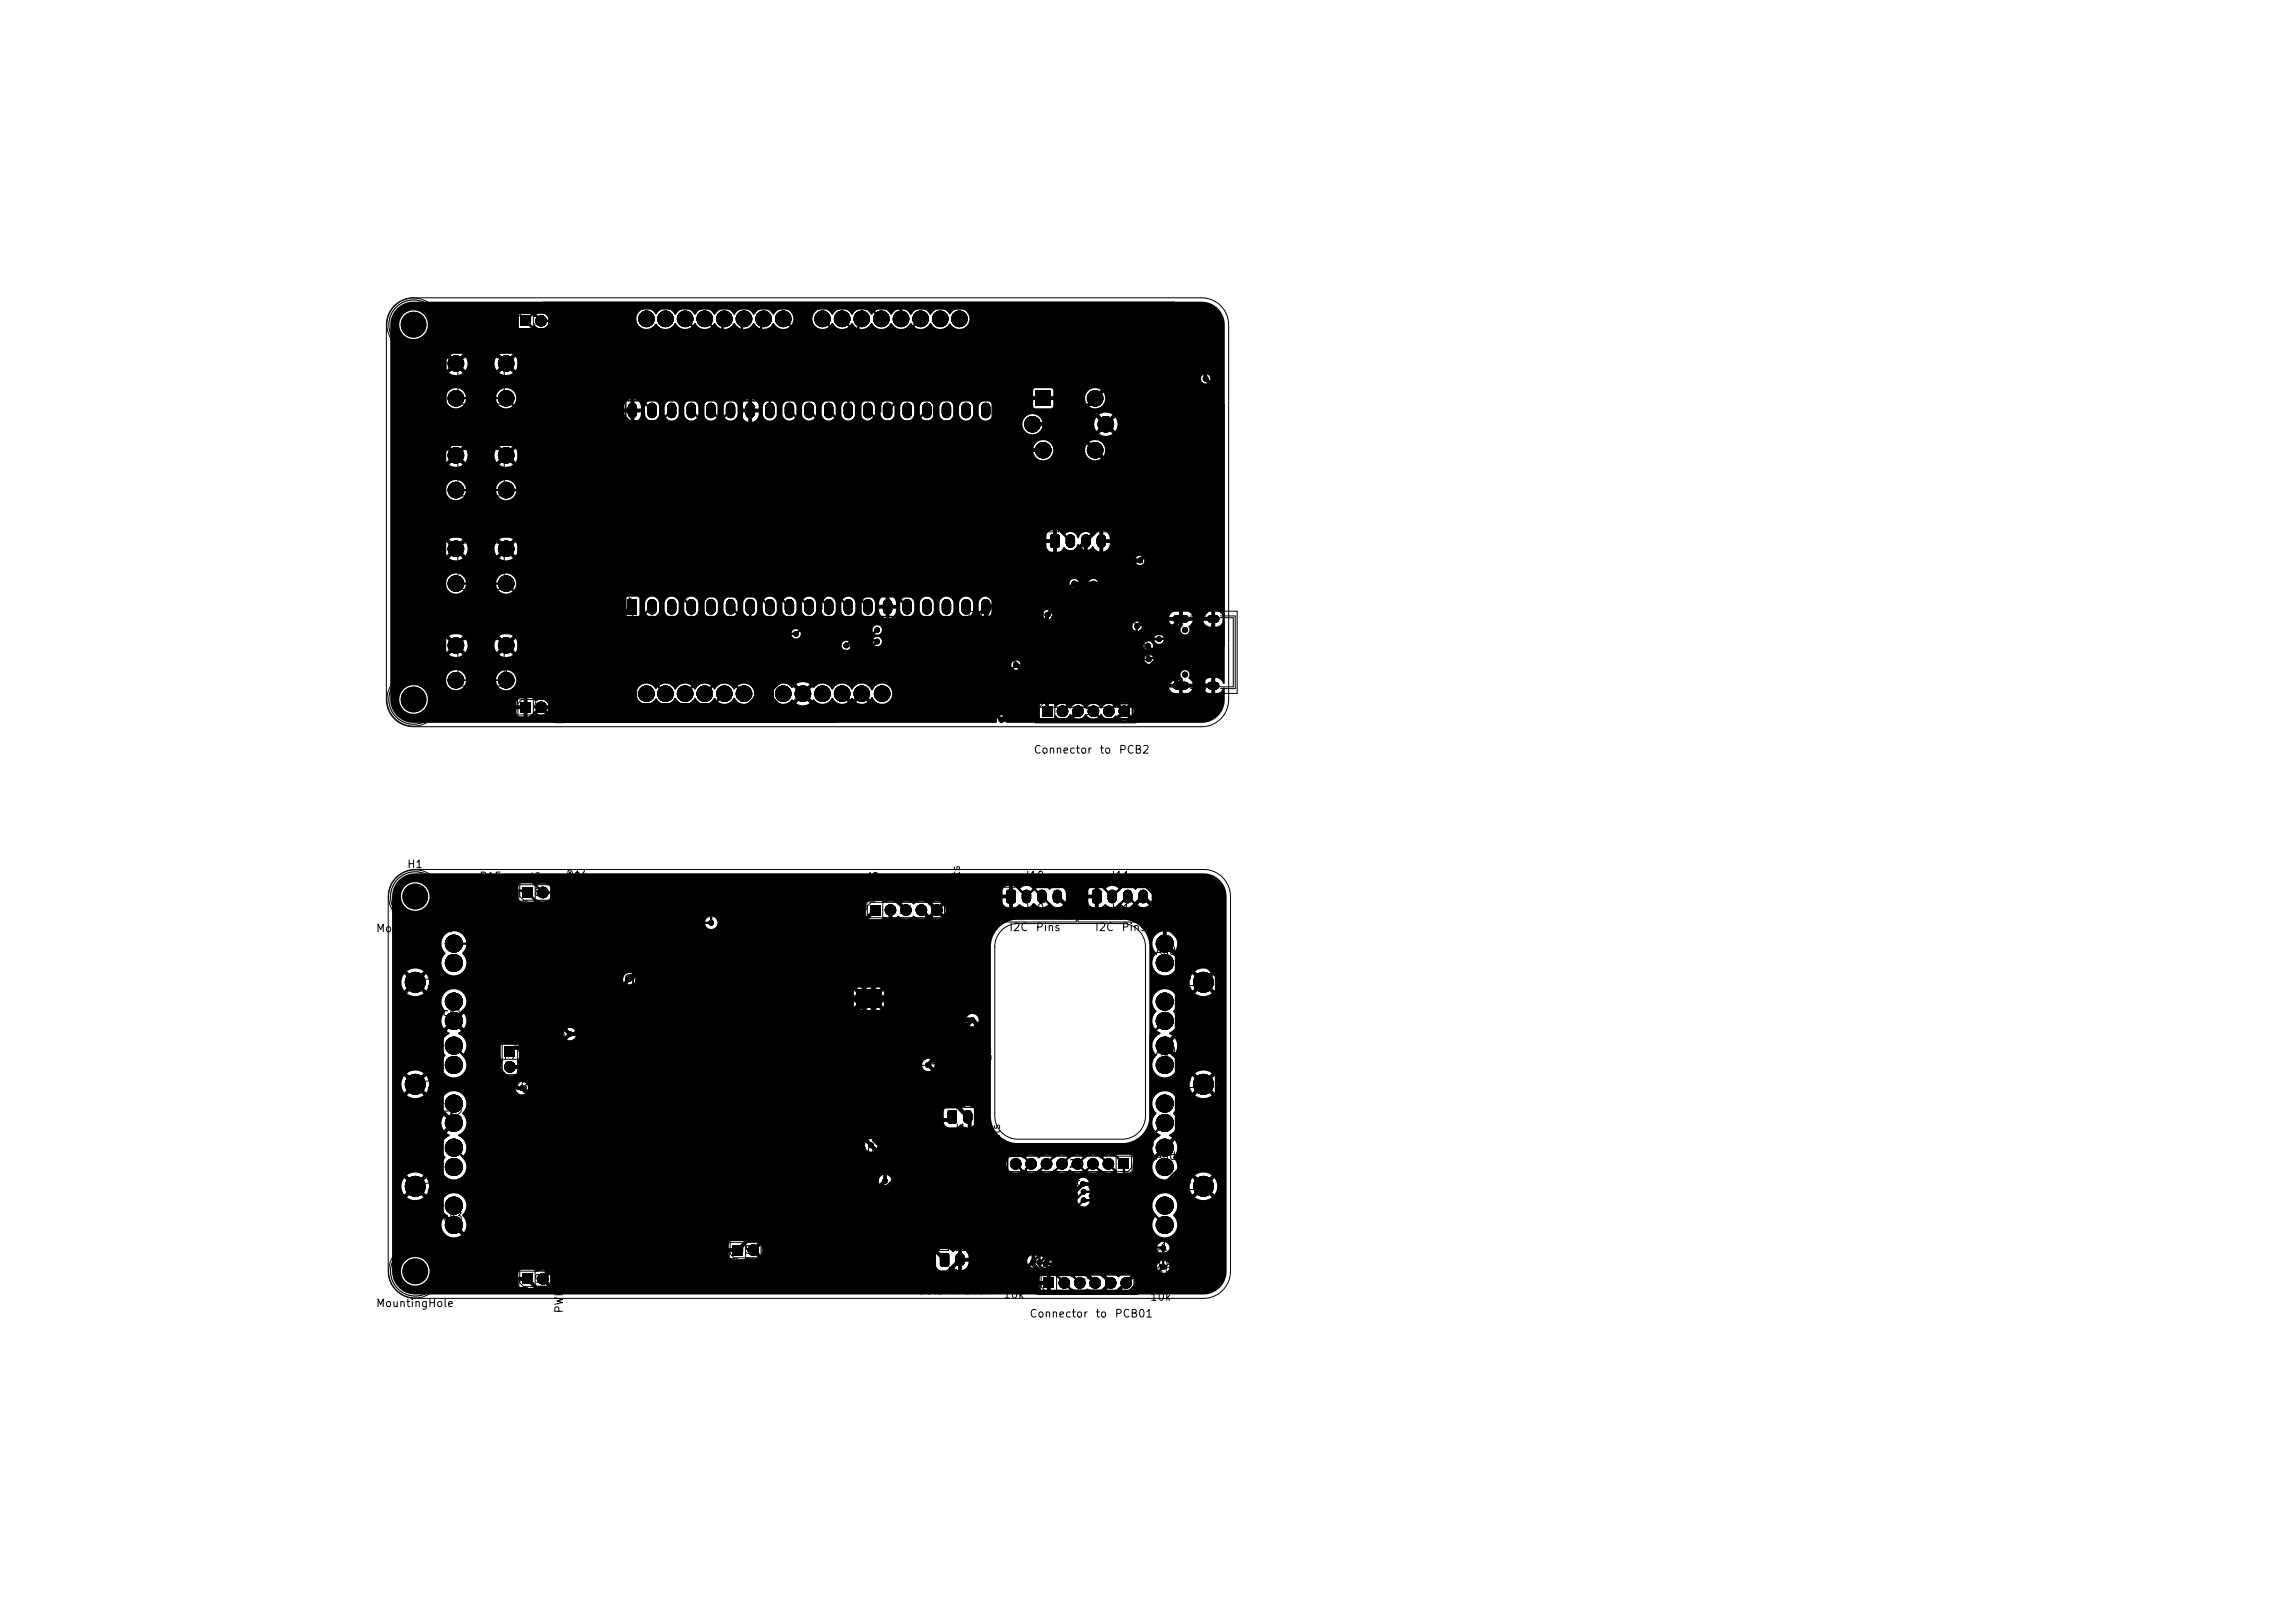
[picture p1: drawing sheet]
<svg xmlns="http://www.w3.org/2000/svg" width="297mm" height="210mm" viewBox="0 0 297 210" stroke-linecap="round" stroke-linejoin="round" font-family="sans-serif">
<defs><g id="words">
<g font-size="1">
<text x="68" y="42.2">J3</text>
<text x="109.7" y="48" transform="rotate(-90 109.7 48)">LCD_D1</text>
<text x="122.4" y="43.9">1K</text>
<text x="89.4" y="48.3" transform="rotate(-90 89.4 48.3)">LCD_D2</text>
<text x="92" y="48.2" transform="rotate(-90 92 48.2)">LCD_D3</text>
<text x="94.6" y="48.3" transform="rotate(-90 94.6 48.3)">LCD_D4</text>
<text x="97.1" y="48.2" transform="rotate(-90 97.1 48.2)">LCD_D5</text>
<text x="99.6" y="48" transform="rotate(-90 99.6 48)">LCD_D6</text>
<text x="102" y="48.1" transform="rotate(-90 102 48.1)">LCD_D7</text>
<text x="107.2" y="48.1" transform="rotate(-90 107.2 48.1)">LCD_D0</text>
<text x="82.6" y="57.7" transform="rotate(-90 82.6 57.7)">GND</text>
<text x="97.8" y="57.7" transform="rotate(-90 97.8 57.7)">GND</text>
<text x="82.6" y="77.2" transform="rotate(-90 82.6 77.2)">3V3</text>
<text x="85.1" y="77.4" transform="rotate(-90 85.1 77.4)">EN/RESET</text>
<text x="115.6" y="77.2" transform="rotate(-90 115.6 77.2)">GND</text>
<text x="128.5" y="77.2" transform="rotate(-90 128.5 77.2)">5V</text>
<text x="134.7" y="76.6">4.7K</text>
<text x="135.9" y="74.7">LED_Strip</text>
<text x="138.5" y="72.2">J2</text>
<text x="148.1" y="75" transform="rotate(-90 148.1 75)">SS14</text>
<text x="82.6" y="80.8" transform="rotate(-90 82.6 80.8)">REF**</text>
<text x="99" y="81.1">22k</text>
<text x="125.1" y="80.4">CP2102N-Axx-xQFN28</text>
<text x="135.4" y="79.9">R8</text>
<text x="144.4" y="82.6">D3</text>
<text x="148.2" y="81.1" transform="rotate(-90 148.2 81.1)">R1</text>
<text x="104.5" y="88.2" transform="rotate(-90 104.5 88.2)">GND</text>
<text x="106.3" y="85.4">MUN5211DW1</text>
<text x="148.8" y="89.5" transform="rotate(-90 148.8 89.5)">SP0503BAHT</text>
<text x="68" y="92.2">J4</text>
<text x="73.2" y="93.9" transform="rotate(-90 73.2 93.9)">Power</text>
<text x="139.5" y="92.8">J1</text>
<text x="133.7" y="97.8">Connector</text>
<text x="142.2" y="97.8">to</text>
<text x="144.7" y="97.8">PCB2</text>
<text x="52.6" y="112.6">H1</text>
<text x="73.2" y="114">R14</text>
<text x="61.9" y="114.1">R15</text>
<text x="68.3" y="114.2">J8</text>
<text x="68.3" y="116.2">J8</text>
<text x="68.7" y="119.8" transform="rotate(-90 68.7 119.8)">SCL</text>
<text x="70.9" y="119.8" transform="rotate(-90 70.9 119.8)">SDA</text>
<text x="73.2" y="114.1">10k</text>
<text x="113.8" y="116.7" transform="rotate(-90 113.8 116.7)">VBUS</text>
<text x="115.6" y="116.5" transform="rotate(-90 115.6 116.5)">VBat</text>
<text x="116.3" y="118.5">J6</text>
<text x="117.6" y="116.5" transform="rotate(-90 117.6 116.5)">3.3V</text>
<text x="119.7" y="116.5" transform="rotate(-90 119.7 116.5)">5V</text>
<text x="121.9" y="116.6" transform="rotate(-90 121.9 116.6)">GND</text>
<text x="124.5" y="117.8" transform="rotate(-90 124.5 117.8)">Sockets</text>
<text x="132.4" y="114">J10</text>
<text x="132.4" y="118.2">J10</text>
<text x="143.5" y="114">J11</text>
<text x="143.5" y="118.2">J11</text>
<text x="48.6" y="120.9">MountingHole</text>
<text x="130.5" y="120.7">I2C</text>
<text x="134" y="120.7">Pins</text>
<text x="141.6" y="120.7">I2C</text>
<text x="145.1" y="120.7">Pins</text>
<text x="149.4" y="123.8">AudioJack6</text>
<text x="153.1" y="122.8" transform="rotate(90 153.1 122.8)">AudioJack6</text>
<text x="154.2" y="125.7" transform="rotate(-180 154.2 125.7)">~</text>
<text x="51.4" y="131.7">AudioJack1</text>
<text x="56.4" y="131.4" transform="rotate(-90 56.4 131.4)">AudioJack1</text>
<text x="81.8" y="127.2">0.1uF</text>
<text x="110.8" y="130">U11</text>
<text x="70.2" y="134.8">U10</text>
<text x="121.6" y="138" transform="rotate(-90 121.6 138)">R30</text>
<text x="128.5" y="137.4" transform="rotate(-90 128.5 137.4)">1k</text>
<text x="149.4" y="136.8">AudioJack5</text>
<text x="153.1" y="136" transform="rotate(90 153.1 136)">AudioJack5</text>
<text x="55.3" y="141.7">~</text>
<text x="61.3" y="141.3">32KHZ/SQW</text>
<text x="66.7" y="138" transform="rotate(-90 66.7 138)">J3</text>
<text x="67.7" y="141.6">DS3231MZ</text>
<text x="119.7" y="140.1">GREEN D6</text>
<text x="120.1" y="138.4" transform="rotate(-90 120.1 138.4)">10uF</text>
<text x="124.7" y="143.4">RED</text>
<text x="154.2" y="138.9" transform="rotate(-180 154.2 138.9)">~</text>
<text x="51.4" y="144.7">AudioJack2</text>
<text x="56.4" y="144.6" transform="rotate(-90 56.4 144.6)">AudioJack2</text>
<text x="110.2" y="149.6">100</text>
<text x="123.3" y="146.7">J1</text>
<text x="123.3" y="149.2">connection</text>
<text x="153.1" y="149.2" transform="rotate(90 153.1 149.2)">AudioJack4</text>
<text x="55.3" y="154.9">~</text>
<text x="129.7" y="156" transform="rotate(-90 129.7 156)">AnalogSignals</text>
<text x="132.1" y="153.7" transform="rotate(-90 132.1 153.7)">A8</text>
<text x="134" y="153.7" transform="rotate(-90 134 153.7)">A7</text>
<text x="135.9" y="153.7" transform="rotate(-90 135.9 153.7)">A6</text>
<text x="137.5" y="151.3">J2</text>
<text x="138" y="153.7" transform="rotate(-90 138 153.7)">A5</text>
<text x="140" y="153.6" transform="rotate(-90 140 153.6)">A4</text>
<text x="142.1" y="153.7" transform="rotate(-90 142.1 153.7)">A3</text>
<text x="144.2" y="153.7" transform="rotate(-90 144.2 153.7)">A2</text>
<text x="149.4" y="150.3">AudioJack4</text>
<text x="51.4" y="158.2">AudioJack3</text>
<text x="56.4" y="157.8" transform="rotate(-90 56.4 157.8)">AudioJack3</text>
<text x="68.3" y="166.2">J9</text>
<text x="68.7" y="164.1" transform="rotate(-90 68.7 164.1)">3.3V</text>
<text x="95.5" y="162.5">J5</text>
<text x="96" y="166.8" transform="rotate(-90 96 166.8)">VBAT</text>
<text x="118.7" y="167.7">Solar</text>
<text x="122.3" y="165.2">J4</text>
<text x="123.6" y="167.7">Panel</text>
<text x="133.1" y="163.8" transform="rotate(-90 133.1 163.8)">ADS1115IDGS</text>
<text x="134.7" y="167" transform="rotate(-90 134.7 167)">J7</text>
<text x="136.2" y="164.8" transform="rotate(-90 136.2 164.8)">GND</text>
<text x="139.8" y="166.7">J7</text>
<text x="146" y="163.7" transform="rotate(-90 146 163.7)">ADS1115IDGSA1</text>
<text x="148.3" y="164.4">100nF</text>
<text x="148.7" y="164.9">R16</text>
<text x="149.1" y="162.1">C11</text>
<text x="48.6" y="169.4">MountingHole</text>
<text x="73.1" y="170" transform="rotate(-90 73.1 170)">PWR_Output</text>
<text x="129.8" y="168.3">10k</text>
<text x="133.2" y="170.7">Connector</text>
<text x="141.7" y="170.7">to</text>
<text x="144.2" y="170.7">PCB01</text>
<text x="148.8" y="168.6">10k</text>
</g>
<g font-size=".8">
<text x="87.5" y="59" transform="rotate(-90 87.5 59)">GPIO22</text>
<text x="95.2" y="59" transform="rotate(-90 95.2 59)">GPIO21</text>
<text x="100.2" y="59" transform="rotate(-90 100.2 59)">GPIO19</text>
<text x="102.8" y="59" transform="rotate(-90 102.8 59)">GPIO18</text>
<text x="105.3" y="58.3" transform="rotate(-90 105.3 58.3)">GPIO5</text>
<text x="107.9" y="59" transform="rotate(-90 107.9 59)">GPIO17</text>
<text x="110.4" y="59" transform="rotate(-90 110.4 59)">GPIO16</text>
<text x="112.9" y="58.3" transform="rotate(-90 112.9 58.3)">GPIO4</text>
<text x="125.6" y="56.2" transform="rotate(-90 125.6 56.2)">D0</text>
<text x="128.2" y="56.9" transform="rotate(-90 128.2 56.9)">CLK</text>
<text x="90.1" y="62.9" transform="rotate(-90 90.1 62.9)">GPIO1/U0TXD</text>
<text x="92.6" y="63.1" transform="rotate(-90 92.6 63.1)">GPIO3/U0RXD</text>
<text x="87.5" y="77.2" transform="rotate(-90 87.5 77.2)">VP/GPIO36</text>
<text x="90.1" y="77.2" transform="rotate(-90 90.1 77.2)">VN/GPIO39</text>
<text x="92.6" y="77.2" transform="rotate(-90 92.6 77.2)">GPIO34</text>
<text x="95.2" y="77.2" transform="rotate(-90 95.2 77.2)">GPIO35</text>
<text x="97.7" y="77.2" transform="rotate(-90 97.7 77.2)">GPIO32</text>
<text x="100.2" y="77.2" transform="rotate(-90 100.2 77.2)">GPIO33</text>
<text x="102.8" y="77.2" transform="rotate(-90 102.8 77.2)">GPIO25</text>
<text x="105.3" y="77.2" transform="rotate(-90 105.3 77.2)">GPIO26</text>
<text x="107.9" y="77.2" transform="rotate(-90 107.9 77.2)">GPIO27</text>
<text x="110.4" y="77.2" transform="rotate(-90 110.4 77.2)">GPIO14/MTMS</text>
<text x="112.9" y="77.2" transform="rotate(-90 112.9 77.2)">GPIO12/MTDI</text>
<text x="118" y="77.2" transform="rotate(-90 118 77.2)">GPIO13/MTCK</text>
<text x="120.6" y="77.2" transform="rotate(-90 120.6 77.2)">D2</text>
<text x="123.1" y="77.2" transform="rotate(-90 123.1 77.2)">D3</text>
<text x="125.6" y="77.2" transform="rotate(-90 125.6 77.2)">CMD</text>
</g>
</g></defs>
<g fill="none" stroke="#000" stroke-width=".15">
<circle cx="53.5" cy="42" r="3.2"/>
<circle cx="53.5" cy="90.5" r="3.2"/>
<circle cx="53.7" cy="116" r="3.2"/>
<circle cx="53.7" cy="164.5" r="3.2"/>
</g>
<g fill="#000">
<path d="M51.5 39.8a3 3 0 0 1 2.1-.8h101.9a3 3 0 0 1 3 3v37.7l-.1 .2-.1-.1a1 1 0 0 0-1-.7v.7h-.5v-.7h-.2a1 1 0 0 0-.9 .7h.8a.3 .3 0 0 0 0 .5l-.8 .1a.99 .99 0 0 0 1.1 .7v-.7h.5v.7h.1a1.38 1.38 0 0 0 1-.8l.1 .1v8l-.1 .1h-.1a1.06 1.06 0 0 0-1-.8v.7h-.5v-.7h-.2a1 1 0 0 0-.9 .8h.8a.3 .3 0 0 0 0 .5h-.8a.99 .99 0 0 0 1.1 .7v-.7h.5v.7h.1a1.38 1.38 0 0 0 1-.8l.1 .2v1.4a3 3 0 0 1-3 3h-25.2l-.1-.1a.62 .62 0 0 0-.6-.8 .62 .62 0 0 0-.6 .8l-.1 .1h-75.4a3 3 0 0 1-3-3.1h1.2v.2a1.85 1.85 0 0 0 1.7 1.8 1.85 1.85 0 0 0 2-1.6h11.4v.5h.9l-.1 .2 .1 .3h-.9l.1 .5 .1 .2 .2 .2h.6v-.9l.2 .1 .3-.1v.9a.85 .85 0 0 0 .8-.2l.2-.3a1.01 1.01 0 0 0 1.2 .2 1.01 1.01 0 0 0 .5-1.1h63.5v1.5l.2 .2h1.5l.2-.1 .1-.3h.2a.99 .99 0 0 0 1.7-.2h.2a1.01 1.01 0 0 0 .9 .6 1.01 1.01 0 0 0 .9-.6h.2a1.01 1.01 0 0 0 .9 .6 1.01 1.01 0 0 0 .9-.6h.2a1.06 1.06 0 0 0 1.8 .2l.1 .1 .6-.6 .2 .3h.2l-.6 .6a1.17 1.17 0 0 0 1.2 0l-.6-.6h.2l.2-.3 .6 .5a1.17 1.17 0 0 0 0-1.2l-.6 .6-.2-.3-.2-.1 .6-.6a1.17 1.17 0 0 0-1.2 0l.6 .6-.2 .1-.2 .3-.6-.6-.2 .1a1 1 0 0 0-1.7 .2h-.2a1.01 1.01 0 0 0-.9-.6 1.01 1.01 0 0 0-.9 .6h-.2a1.01 1.01 0 0 0-.9-.6 1.01 1.01 0 0 0-.9 .6h-.2a1.01 1.01 0 0 0-1.7-.2h-.2l-.1-.3-.2-.1h-1.4l-.3 .2h-63.5a1.04 1.04 0 0 0-1.7-.5l-.2-.3a.85 .85 0 0 0-.8-.2v.9l-.2-.1-.3 .1v-.9l-.7 .1-.3 .4h-11.4l-.1-.6-.1-.5h27.2v.2a1.32 1.32 0 0 0 1 1.1 1.32 1.32 0 0 0 1.4-.6h.2a1.33 1.33 0 0 0 2.3-.1h.2a1.33 1.33 0 0 0 1.2 .8 1.33 1.33 0 0 0 1.2-.8h.1a1.33 1.33 0 0 0 1.2 .8 1.33 1.33 0 0 0 1.2-.8h.1a1.33 1.33 0 0 0 1.2 .8 1.33 1.33 0 0 0 1.3-.8h.1a1.31 1.31 0 0 0 1.5 .7 1.31 1.31 0 0 0 1-1.3h2.5v.2a1.32 1.32 0 0 0 .9 1.1 1.32 1.32 0 0 0 1.5-.5l.2 .1 .8-.8 .1 .2 .3 .2-.9 .8a1.48 1.48 0 0 0 1.8 0l-.8-.8 .2-.2 .1-.2 .8 .8 .1-.1h.2a1.32 1.32 0 0 0 2.3-.2h.1a1.33 1.33 0 0 0 1.2 .8 1.33 1.33 0 0 0 1.2-.8h.1a1.34 1.34 0 0 0 1.3 .8 1.34 1.34 0 0 0 1.2-.9h.1a1.31 1.31 0 0 0 2.3 .4 1.31 1.31 0 0 0-.9-2.1h37.8a.3 .3 0 0 0 0 .5h-.8a1.06 1.06 0 0 0 1.3 .7v-.7h.5v.7h.4a1 1 0 0 0 .8-.7h-.7a.3 .3 0 0 0-.1-.5h.8l-.2-.4-.3-.3v-.1a.59 .59 0 0 0-.1-.9 .59 .59 0 0 0-.9 .2 .59 .59 0 0 0 .3 .8v.6h-.5v-.7a1.06 1.06 0 0 0-1.3 .8h-37a1.35 1.35 0 0 0-1.4 .8h-.1a1.34 1.34 0 0 0-1.2-.8 1.34 1.34 0 0 0-1.3 .7h-.1a1.33 1.33 0 0 0-1.2-.7 1.33 1.33 0 0 0-1.2 .7h-.2a1.33 1.33 0 0 0-2.3-.2l-.2-.1-.8 .8-.1-.2-.2-.1 .8-.9a1.48 1.48 0 0 0-1.8 0l.9 .9h-.2l-.2 .3-.8-.8-.2 .1a1.35 1.35 0 0 0-1.4-.5 1.35 1.35 0 0 0-1 1.2l-2.5-.1a1.31 1.31 0 0 0-1.1-1.1 1.31 1.31 0 0 0-1.4 .7h-.2a1.33 1.33 0 0 0-1.2-.7 1.33 1.33 0 0 0-1.2 .7h-.1a1.33 1.33 0 0 0-1.2-.7 1.33 1.33 0 0 0-1.2 .7h-.1a1.33 1.33 0 0 0-1.2-.7 1.33 1.33 0 0 0-1.2 .7h-.2a1.38 1.38 0 0 0-2.4 0 1.35 1.35 0 0 0-1.5-.7 1.35 1.35 0 0 0-1 1.2h-27.2l-.1-.2a1.85 1.85 0 0 0-2.1-.8 1.85 1.85 0 0 0-1.3 1.7h-1.2v-2.5h7.2v.2a1.3 1.3 0 0 0 1.4 1.2 1.3 1.3 0 0 0 1.2-1.4h3.9v.2a1.3 1.3 0 0 0 2 1 1.3 1.3 0 0 0 0-2.2 1.3 1.3 0 0 0-2 1h-3.9v-.2a1.3 1.3 0 0 0-1.4-1 1.3 1.3 0 0 0-1.2 1.2h-7.2v-1.9h80.4v.1a.61 .61 0 0 0 .9 .5 .61 .61 0 0 0 0-1.1 .61 .61 0 0 0-.9 .5h-80.4v-.8h97.6v.2a.61 .61 0 0 0 .9 .4 .61 .61 0 0 0 0-1 .61 .61 0 0 0-.9 .4h-97.6v-1.8h7v.5l.3 .5 .7-.7 .3 .3-.7 .7 .1 .1a1.49 1.49 0 0 0 1.7-.1l-.7-.7 .3-.3 .7 .7 .3-.5v-.5h3.5v.5l.3 .5 .7-.7 .3 .3-.7 .7 .1 .1a1.49 1.49 0 0 0 1.7-.1l-.7-.7 .3-.3 .7 .7 .3-.5v-.5h41.9v.2a.6 .6 0 0 0 1 .4 .6 .6 0 0 0-.2-1.1h3.2v.2a.61 .61 0 0 0 1 .4h34.1v.2a.61 .61 0 0 0 .9 .4 .61 .61 0 0 0 0-1 .61 .61 0 0 0-.9 .4h-34.1a.6 .6 0 0 0 .1-.9h35.4v.2a.61 .61 0 0 0 .9 .4 .61 .61 0 0 0 0-1 .61 .61 0 0 0-.9 .4h-35.4l-.1-.1a.61 .61 0 0 0-1 .4h-3.5l-.2 .1-.3 .4h-41.9l-.3-.8-.7 .7-.3-.3 .7-.7-.1-.1a1.49 1.49 0 0 0-1.7 .1l.7 .7-.3 .3-.7-.7-.3 .8h-3.5l-.3-.8-.7 .7-.3-.3 .7-.7-.1-.1a1.49 1.49 0 0 0-1.7 .1l.7 .7-.3 .3-.7-.7-.3 .8h-7v-1.5h51.9a.6 .6 0 0 0 .5 .7 .6 .6 0 0 0 .7-.4 .6 .6 0 0 0-.4-.8h9.7v.2a.61 .61 0 0 0 1 .4 .61 .61 0 0 0-.1-1h32.8v.1a.61 .61 0 0 0 .9 .4 .61 .61 0 0 0 0-1 .61 .61 0 0 0-.9 .5l-33.2-.1-.2 .1-.3 .4h-10l-.4 .2-.1 .3h-51.9v-4.4h30.4v2.1l.2 .2h1.4l.2-.1v-1.7h.8v1.2a.9 .9 0 0 0 1 .6 .9 .9 0 0 0 .8-.8v-1h.7l.1 1.2a.9 .9 0 0 0 .9 .6 .9 .9 0 0 0 .8-.8v-1h.8v1.2a.9 .9 0 0 0 1 .6 .9 .9 0 0 0 .8-.8v-1h.7v1.2a.9 .9 0 0 0 1 .6 .9 .9 0 0 0 .8-.8v-1h.7l.1 1.2a.9 .9 0 0 0 .9 .6 .9 .9 0 0 0 .8-.8v-1h.8v1.2a.9 .9 0 0 0 1 .6 .9 .9 0 0 0 .8-.8v-1h.7l.1 1.2a.9 .9 0 0 0 .9 .6 .9 .9 0 0 0 .8-.8v-1h.8v1.2a.9 .9 0 0 0 1 .6 .9 .9 0 0 0 .8-.8v-1h.7v1.2a.9 .9 0 0 0 1 .6 .9 .9 0 0 0 .8-.8v-1h.7l.1 1.2a.9 .9 0 0 0 .9 .6 .9 .9 0 0 0 .8-.8v-1h.8v1.2a.9 .9 0 0 0 1 .6 .9 .9 0 0 0 .8-.8v-1h.7l.1 1.2a.9 .9 0 0 0 .9 .6 .9 .9 0 0 0 .8-.8v-1h.6v.3h.7v.2v.3h-.7a1.11 1.11 0 0 0 .8 1.2v-1.2l.2 .1 .3-.1v1.2a1.12 1.12 0 0 0 .9-1.2h-.8l.1-.2-.1-.3h.8v-.3h.5v1.2a.9 .9 0 0 0 1 .6 .9 .9 0 0 0 .8-.8v-1h.7l.1 1.2a.9 .9 0 0 0 .9 .6 .9 .9 0 0 0 .8-.8v-1h.8v1.2a.9 .9 0 0 0 1 .6 .9 .9 0 0 0 .8-.8v-1h.7l.1 1.2a.9 .9 0 0 0 .9 .6 .9 .9 0 0 0 .8-.8v-1h.8v1.2a.9 .9 0 0 0 .7 .6 .9 .9 0 0 0 .9-.3h6.7v.1a.6 .6 0 0 0 .5 .5 .6 .6 0 0 0 .6-.3h16a.3 .3 0 0 0 0 .5l-.8 .1a1.06 1.06 0 0 0 1.3 .7v-.7h.5v.6a.59 .59 0 0 0-.2 .8 .59 .59 0 0 0 .8 .2 .59 .59 0 0 0 .1-.9l.3-.4 .2-.4h-.7a.3 .3 0 0 0-.1-.5h.8a1.08 1.08 0 0 0-1.2-.7v.7h-.5v-.7h-.4a.99 .99 0 0 0-.9 .7h-15.2a.61 .61 0 0 0-.4-.9 .61 .61 0 0 0-.7 .6h-6.7l.2-.5v-1a.9 .9 0 0 0-.9-.8 .9 .9 0 0 0-.9 .8h-.8v-.2a.9 .9 0 0 0-1-.6 .9 .9 0 0 0-.8 .8h-.7l-.1-.2a.9 .9 0 0 0-.9-.6 .9 .9 0 0 0-.8 .8h-.8v-.2a.9 .9 0 0 0-.9-.6 .9 .9 0 0 0-.9 .8h-.7v-.2a.9 .9 0 0 0-1-.6 .9 .9 0 0 0-.8 .8h-.5l-.1-.1a1.1 1.1 0 0 0-.8-.9v1.2l-.2-.1-.3 .1v-1.2a1.1 1.1 0 0 0-.8 1h-.6a.9 .9 0 0 0-.9-.8 .9 .9 0 0 0-.9 .8h-.7l-.1-.2a.9 .9 0 0 0-.9-.6 .9 .9 0 0 0-.8 .8h-.8v-.2a.9 .9 0 0 0-.9-.6 .9 .9 0 0 0-.9 .8h-.7v-.2a.9 .9 0 0 0-1-.6 .9 .9 0 0 0-.8 .8h-.7l-.1-.2a.9 .9 0 0 0-.9-.6 .9 .9 0 0 0-.8 .8h-.8v-.2a.9 .9 0 0 0-1-.6 .9 .9 0 0 0-.8 .8h-.7l-.1-.2a.9 .9 0 0 0-.9-.6 .9 .9 0 0 0-.8 .8h-.8v-.2a.9 .9 0 0 0-.9-.6 .9 .9 0 0 0-.9 .8h-.7v-.2a.9 .9 0 0 0-1-.6 .9 .9 0 0 0-.8 .8h-.7l-.1-.2a.9 .9 0 0 0-.9-.6 .9 .9 0 0 0-.8 .8h-.8v-.2a.9 .9 0 0 0-1-.6 .9 .9 0 0 0-.8 .8h-.7l-.1-.2a.9 .9 0 0 0-.9-.6 .9 .9 0 0 0-.8 .8h-.8v-.6l-.2-.2h-1.3l-.3 .3h-30.4v-2.1h7.2a1.3 1.3 0 0 0 1.3 1.4 1.3 1.3 0 0 0 1.3-1.4h3.9v.2a1.3 1.3 0 0 0 1.4 1.2 1.3 1.3 0 0 0 1.2-1.4h71.6v.2a.61 .61 0 0 0 .7 .5 .61 .61 0 0 0 .5-.7h1.3v.2a.61 .61 0 0 0 .9 .4 .61 .61 0 0 0 0-1 .61 .61 0 0 0-.9 .4h-1.3v-.1a.61 .61 0 0 0-.7-.4 .61 .61 0 0 0-.5 .5h-71.6a1.3 1.3 0 0 0-1.3-1.2 1.3 1.3 0 0 0-1.3 1.2h-3.9v-.2a1.3 1.3 0 0 0-1.4-1 1.3 1.3 0 0 0-1.2 1.2h-7.2v-4.5h7v.5l.3 .5 .7-.7 .3 .3-.7 .7 .1 .1a1.49 1.49 0 0 0 1.7-.1l-.7-.7 .3-.3 .7 .7 .3-.5v-.5h3.5v.5l.3 .5 .7-.7 .3 .3-.7 .7 .8 .3 .6-.1h80.9v.2a.61 .61 0 0 0 .9 .4 .61 .61 0 0 0 0-1 .61 .61 0 0 0-.9 .4h-80.9l.4-.2-.7-.7 .3-.3 .7 .7a1.48 1.48 0 0 0 0-1.8l-.7 .7-.3-.3 .7-.7-.1-.1a1.49 1.49 0 0 0-1.7 .1l.7 .7-.3 .3-.7-.7-.3 .8h-3.5l-.3-.8-.7 .7-.3-.3 .7-.7-.1-.1a1.49 1.49 0 0 0-1.7 .1l.7 .7-.3 .3-.7-.7-.3 .8h-7v-1.6h84.9v.5h.8l-.1 .2 .1 .3h-.8a.84 .84 0 0 0 .9 1.1v-1.1l.2 .1 .3-.1v1.1h.1a1.06 1.06 0 0 0 .8-.6 1.01 1.01 0 0 0 1 .4 1.01 1.01 0 0 0 .8-.8h.1a.93 .93 0 0 0 .8 .8 .93 .93 0 0 0 1-.5h.1a1.14 1.14 0 0 0 .8 .7v-1.1l.2 .1 .3-.1v1.1a1.1 1.1 0 0 0 .8-1.1h-.8l.1-.2-.1-.3h.8v-.1a1.1 1.1 0 0 0-.8-1v1l-.2-.1-.3 .1v-1l-.5 .2-.4 .4a.96 .96 0 0 0-1-.5 .96 .96 0 0 0-.8 .8h-.1a1.01 1.01 0 0 0-.8-.7 1.01 1.01 0 0 0-1 .3 .99 .99 0 0 0-.9-.6v1.1l-.2-.1-.3 .1v-1.1l-.6 .2-.2 .3-.1 .2h-84.9v-6h7.2a1.3 1.3 0 0 0 1.3 1.4 1.3 1.3 0 0 0 1.3-1.4h3.9v.2a1.3 1.3 0 0 0 2 1 1.3 1.3 0 0 0 0-2.2 1.3 1.3 0 0 0-2 1h-3.9v-.2a1.3 1.3 0 0 0-1.4-1 1.3 1.3 0 0 0-1.2 1.2h-7.2v-4.5h7v.5l.3 .5 .7-.7 .3 .3-.7 .7 .1 .1a1.49 1.49 0 0 0 1.7-.1l-.7-.7 .3-.3 .7 .7 .3-.5v-.5h3.5v.5l.3 .5 .7-.7 .3 .3-.7 .7 .1 .1a1.49 1.49 0 0 0 1.7-.1l-.7-.7 .3-.3 .7 .7 .1-.1a1.5 1.5 0 0 0 0-1.5h66.9v.2a1.3 1.3 0 0 0 1.4 1.1 1.3 1.3 0 0 0 1.2-1.3h4.1v.2a1.3 1.3 0 0 0 2 1 1.3 1.3 0 0 0 0-2.3 1.3 1.3 0 0 0-2 1.1h-4.1v-.3a1.3 1.3 0 0 0-1.4-.9 1.3 1.3 0 0 0-1.2 1.2h-66.9l-.1-.2-.7 .7-.3-.3 .7-.7a1.48 1.48 0 0 0-1.8 0l.7 .7-.3 .3-.7-.7-.3 .8h-3.5l-.3-.8-.7 .7-.3-.3 .7-.7-.1-.1a1.49 1.49 0 0 0-1.7 .1l.7 .7-.3 .3-.7-.7-.3 .8h-7v-4h81.8a1.3 1.3 0 0 0 1.3 1.4 1.3 1.3 0 0 0 1.3-1.4h6.7v.4l.3 .6 .7-.8 .1 .2 .3 .2-.8 .7 .1 .1a1.49 1.49 0 0 0 1.7-.1l-.8-.7 .3-.2 .1-.2 .7 .8 .1-.1a1.49 1.49 0 0 0-.1-1.7l-.7 .8-.1-.2-.3-.2 .8-.7-.1-.1a1.49 1.49 0 0 0-1.7 .1l.8 .7-.3 .2-.1 .2-.7-.8-.3 .8h-6.7a1.3 1.3 0 0 0-1.3-1.2 1.3 1.3 0 0 0-1.3 1.2h-81.8v-3.4h7.2v.2a1.3 1.3 0 0 0 1.4 1.2 1.3 1.3 0 0 0 1.2-1.4h3.9v.2a1.3 1.3 0 0 0 2 1h14.5v.3h.8l-.1 .2 .1 .3h-.8v.2a1.1 1.1 0 0 0 .9 1v-1.2l.2 .1 .3-.1v1.2a1.12 1.12 0 0 0 .8-1.2h-.7v-.2v-.3h.7v-.3h.6v1.2a.9 .9 0 0 0 1 .6 .9 .9 0 0 0 .8-.8v-1h.7l.1 1.2a.9 .9 0 0 0 .9 .6 .9 .9 0 0 0 .8-.8v-1h.8v1.2a.9 .9 0 0 0 1 .6 .9 .9 0 0 0 .8-.8v-1h.7v1.2a.9 .9 0 0 0 1 .6 .9 .9 0 0 0 .8-.8v-1h.7l.1 1.2a.9 .9 0 0 0 .9 .6 .9 .9 0 0 0 .8-.8v-1h.6v.3h.8l-.1 .2 .1 .3h-.8a1.11 1.11 0 0 0 .8 1.2v-1.2l.2 .1 .3-.1v1.2a1.12 1.12 0 0 0 .9-1.2h-.8l.1-.2-.1-.3h.8v-.3h.5l.1 1.2a.9 .9 0 0 0 .9 .6 .9 .9 0 0 0 .8-.8v-1h.8v1.2a.9 .9 0 0 0 1 .6 .9 .9 0 0 0 .8-.8v-1h.7v1.2a.9 .9 0 0 0 1 .6 .9 .9 0 0 0 .8-.8v-1h.7l.1 1.2a.9 .9 0 0 0 .9 .6 .9 .9 0 0 0 .8-.8v-1h.8v1.2a.9 .9 0 0 0 1 .6 .9 .9 0 0 0 .8-.8v-1h.7l.1 1.2a.9 .9 0 0 0 .9 .6 .9 .9 0 0 0 .8-.8v-1h.8v1.2a.9 .9 0 0 0 1 .6 .9 .9 0 0 0 .8-.8v-1h.7v1.2a.9 .9 0 0 0 1 .6 .9 .9 0 0 0 .8-.8v-1h.7l.1 1.2a.9 .9 0 0 0 .9 .6 .9 .9 0 0 0 .8-.8v-1h.8v1.2a.9 .9 0 0 0 1 .6 .9 .9 0 0 0 .8-.8v-1h.7l.1 1.2a.9 .9 0 0 0 .9 .6 .9 .9 0 0 0 .8-.8v-1h.8v1.2a.9 .9 0 0 0 .9 .6 .9 .9 0 0 0 .9-.8l-.1-1.1a.9 .9 0 0 0-.9-.7 .9 .9 0 0 0-.8 .8h-.8v-.1a.9 .9 0 0 0-1-.7 .9 .9 0 0 0-.8 .8h-.7a.9 .9 0 0 0-.9-.8 .9 .9 0 0 0-.9 .8h-.8v-.2a.9 .9 0 0 0-.9-.6 .9 .9 0 0 0-.9 .8h-.7v-.2a.9 .9 0 0 0-1-.6 .9 .9 0 0 0-.8 .8h-.7l-.1-.2a.9 .9 0 0 0-.9-.6 .9 .9 0 0 0-.8 .8h-.8v-.2a.9 .9 0 0 0-1-.6 .9 .9 0 0 0-.8 .8h-.7l-.1-.2a.9 .9 0 0 0-.9-.6 .9 .9 0 0 0-.8 .8h-.8v-.2a.9 .9 0 0 0-.9-.6 .9 .9 0 0 0-.9 .8h-.7v-.2a.9 .9 0 0 0-1-.6 .9 .9 0 0 0-.8 .8h-.7l-.1-.2a.9 .9 0 0 0-.9-.6 .9 .9 0 0 0-.8 .8h-.8v-.2a.9 .9 0 0 0-1-.6 .9 .9 0 0 0-.8 .8h-.5v-.1a1.1 1.1 0 0 0-.9-.9v1.2l-.2-.1-.3 .1v-1.2a1.1 1.1 0 0 0-.8 1h-.6a.9 .9 0 0 0-.9-.8 .9 .9 0 0 0-.9 .8h-.7v-.2a.9 .9 0 0 0-1-.6 .9 .9 0 0 0-.8 .8h-.7l-.1-.2a.9 .9 0 0 0-.9-.6 .9 .9 0 0 0-.8 .8h-.8v-.2a.9 .9 0 0 0-1-.6 .9 .9 0 0 0-.8 .8h-.7l-.1-.2a.9 .9 0 0 0-.9-.6 .9 .9 0 0 0-.8 .8h-.6v-.1a1.1 1.1 0 0 0-.8-.9v1.2l-.2-.1-.3 .1v-1.2a1.1 1.1 0 0 0-.9 1h-14.5l.1-.1a1.3 1.3 0 0 0 0-2h67.4v2.1l.3 .2h2.2l.1-.2v-1.2h4.1v.2a1.3 1.3 0 0 0 2 1 1.3 1.3 0 0 0 0-2.2 1.3 1.3 0 0 0-2 1h-4.1v-.9l-.3-.3h-2l-.3 .3h-67.4l-.1-.1a1.3 1.3 0 0 0-2 1h-3.9v-.2a1.3 1.3 0 0 0-1.4-1 1.3 1.3 0 0 0-1.2 1.2h-7.2v-2.5h104.9v.2a.61 .61 0 0 0 .9 .4 .61 .61 0 0 0 0-1 .61 .61 0 0 0-.9 .4h-104.9v-2h7v.5l.3 .5 .7-.7 .3 .4-.7 .7h.1a1.49 1.49 0 0 0 1.7 0l-.7-.7 .3-.4 .7 .7 .3-.5v-.5h3.5v.5l.3 .5 .7-.7 .3 .4-.7 .7h.1a1.49 1.49 0 0 0 1.7 0l-.7-.7 .3-.4 .7 .7 .1-.1a1.49 1.49 0 0 0-.1-1.6l-.7 .7-.3-.4 .7-.7h-.1a1.49 1.49 0 0 0-1.7 0l.7 .7-.3 .4-.7-.7-.3 .7h-3.5l-.3-.7-.7 .7-.3-.4 .7-.7h-.1a1.49 1.49 0 0 0-1.7 0l.7 .7-.3 .4-.7-.7-.3 .7h-7v-5h1.2a1.85 1.85 0 0 0 2.4 1.9 1.85 1.85 0 0 0 .8-3h12.1v1.4l.2 .2 1.6 .1 .1-.1 .1-.3h.2a.98 .98 0 0 0 1.3 .3 .98 .98 0 0 0 .4-1.2h11.5v.2a1.32 1.32 0 0 0 1 1.1 1.32 1.32 0 0 0 1.4-.6h.2a1.33 1.33 0 0 0 2.3-.1h.2a1.33 1.33 0 0 0 1.2 .8 1.33 1.33 0 0 0 1.2-.8h.1a1.33 1.33 0 0 0 1.2 .8 1.33 1.33 0 0 0 1.2-.8h.1a1.33 1.33 0 0 0 1.2 .8 1.33 1.33 0 0 0 1.3-.8h.1a1.33 1.33 0 0 0 1.2 .8 1.33 1.33 0 0 0 1.2-.8h.1a1.33 1.33 0 0 0 1.2 .8 1.33 1.33 0 0 0 1.2-.8h.2a1.31 1.31 0 0 0 1.5 .7 1.31 1.31 0 0 0 1-1.3h2.4v.2a1.32 1.32 0 0 0 1.1 1.2 1.32 1.32 0 0 0 1.5-.8h.1a1.33 1.33 0 0 0 1.2 .8 1.33 1.33 0 0 0 1.2-.8h.1a1.33 1.33 0 0 0 1.2 .8 1.33 1.33 0 0 0 1.2-.8h.2a1.33 1.33 0 0 0 1.2 .8 1.33 1.33 0 0 0 1.2-.8h.1a1.33 1.33 0 0 0 1.2 .8 1.33 1.33 0 0 0 1.2-.8h.1a1.33 1.33 0 0 0 1.2 .8 1.33 1.33 0 0 0 1.3-.8h.1a1.38 1.38 0 0 0 2.4 0 1.32 1.32 0 0 0 1.8 .7 1.32 1.32 0 0 0 .6-1.8 1.32 1.32 0 0 0-1.8-.5l-.6 .5a1.38 1.38 0 0 0-2.4 0h-.2a1.33 1.33 0 0 0-1.2-.7 1.33 1.33 0 0 0-1.2 .7h-.1a1.33 1.33 0 0 0-1.2-.7 1.33 1.33 0 0 0-1.2 .7h-.1a1.33 1.33 0 0 0-1.2-.7 1.33 1.33 0 0 0-1.2 .7h-.2a1.33 1.33 0 0 0-1.2-.7 1.33 1.33 0 0 0-1.2 .7h-.1a1.33 1.33 0 0 0-1.2-.7 1.33 1.33 0 0 0-1.2 .7h-.2a1.31 1.31 0 0 0-1.4-.7 1.31 1.31 0 0 0-1.1 1.2h-2.4l-.1-.2a1.32 1.32 0 0 0-1.1-1 1.32 1.32 0 0 0-1.3 .7h-.2a1.33 1.33 0 0 0-1.2-.7 1.33 1.33 0 0 0-1.2 .7h-.1a1.33 1.33 0 0 0-1.2-.7 1.33 1.33 0 0 0-1.2 .7h-.2a1.33 1.33 0 0 0-1.2-.7 1.33 1.33 0 0 0-1.2 .7h-.1a1.33 1.33 0 0 0-1.2-.7 1.33 1.33 0 0 0-1.2 .7h-.1a1.33 1.33 0 0 0-1.2-.7 1.33 1.33 0 0 0-1.2 .7h-.2a1.38 1.38 0 0 0-2.4 0 1.35 1.35 0 0 0-1.5-.7 1.35 1.35 0 0 0-1 1.2h-11.5v-.1a1 1 0 0 0-1.7-.1h-.2l-.1-.3-.2-.2h-1.4l-.3 .3h-12.1a1.85 1.85 0 0 0-2-.5 1.85 1.85 0 0 0-1.2 1.6h-1.2a2.96 2.96 0 0 1 1-2.1zM51.7 48.3h2v.6h-1.3l.2 .6h-.4l-.2-.5-.3-.2zM51.8 54.4a.65 .65 0 0 1 .8-.1 .65 .65 0 0 1 .3 .6v.4h.8v.6h-2v-.8h.4v.2h.4a.28 .28 0 0 0 0-.4 .28 .28 0 0 0-.3 0l-.1 .2h-.4v-.4zM51.9 52.2l.4-.2 .1 .6a.41 .41 0 0 0-.3 .5 .41 .41 0 0 0 .6 .2 .41 .41 0 0 0 .5-.3 .41 .41 0 0 0-.3-.5l.1-.5a1.03 1.03 0 0 1 .6 1.4 1.03 1.03 0 0 1-1.4 .4 1.08 1.08 0 0 1-.3-1.6zM51.8 57.4a1.45 1.45 0 0 1 1.8 .1 .85 .85 0 0 1 0 1 .85 .85 0 0 1-.9 .3 .8 .8 0 0 1-1-.8h.3l.1 .1a1.25 1.25 0 0 0 1.2-.1v-.2a1.28 1.28 0 0 0-1.3 .1l-.3 .1zM51.8 50.1a.46 .46 0 0 1 .8 .2 .56 .56 0 0 1 .7-.4 .56 .56 0 0 1 .4 .7v1.1h-2v-.9h.4v.3h.4v-.3h.3v.3h.5v-.4a.22 .22 0 0 0-.3-.2 .22 .22 0 0 0-.2 .3h-.3a.21 .21 0 0 0-.3-.3 .19 .19 0 0 0-.1 .3h-.4v-.4zM67.3 40.8h1.4v1.4h-1.4zM68.6 56.7l.8-.1 .2 .2 .1 1.3-.2 .3h-.7l-.2-.2-.1-1.3zM71 58a1.02 1.02 0 0 1 1.4-.2 1.02 1.02 0 0 1 .2 1.4l-.4 .4v-.2a.88 .88 0 0 0 .3-1.2 .88 .88 0 0 0-1.3-.3 .72 .72 0 0 0-.3 1.1 .72 .72 0 0 0 1.1 .2l.1-.3-.9 .2v-.2h.1l-.1-.3h.1a.39 .39 0 0 0 .5 .2 .39 .39 0 0 0 .2-.5 .51 .51 0 0 0-.7 .3h-.1a.55 .55 0 0 1 .5-.6 .55 .55 0 0 1 .6 .5 .27 .27 0 0 0 0 .4 .8 .8 0 0 1-1.1 .6 .8 .8 0 0 1-.4-1.2zM70.8 59.8h1.5v.2h-.2a.49 .49 0 0 1 0 .6 .49 .49 0 0 1-.6 .1l-.3-.2v-.3h.1a.39 .39 0 0 0 .5 .4 .39 .39 0 0 0 .3-.5l-.1-.1a.45 .45 0 0 0-.7 .2h-.1l.1-.2h-.5zM71.5 56.7l.8-.1 .3 .2v1.3l-.2 .3h-.7l-.2-.2v-1.3zM75.2 58.5h3.5v3.5h-3.5v-3h.5v2.5h2.5v-2.5h-3z"/>
<path d="M77.6 43.7l.8-.1 .2 .2v1.3l-.1 .3h-.8l-.2-.2v-1.3zM77.6 47.7l.8-.1 .2 .2v1.3l-.1 .3h-.8l-.2-.2v-1.3zM79.2 58.5h.5v.5h-.5zM80.5 43.7l.8-.1 .2 .2v1.3l-.1 .3h-.7l-.3-.2v-1.3zM80.5 47.7l.8-.1 .2 .2v1.3l-.1 .3h-.7l-.3-.2v-1.3zM80.3 58.5h.5v.5h.5v-.5h.5v.5h-.5v.5h.5v-.5h.5v.5h-.5v.5h.5v1h-.5v-.5h-.5v1h-.5v.5h-.5v1.1h-.6v.5h-.5v-3.6h.5v1h.6v.5h-.6v.5h.6v-.5h.5v-2.5h-.5v.5h-.6v-.5h.6zM82.8 58.5h.5v1.5h-.5zM83.8 58.5h2v1h-1v.5h-1v1h-.5v-1h.5zM86.3 58.5h3.6v3.5h-3.6v-3h.6v2.5h2.5v-2.5h-3.1zM89.1 48.9h.8v.8h-.8zM89.1 50.5h.8v.7h-.8zM91.1 59.7h.7v.2h-.4l-.1 .1v.2h.5v.2l-.6-.1-.1-.2 .1-.2h-.1z"/>
<path d="M91.2 59l.1-.1v.5h.1v-.2h.1l.1 .2a.14 .14 0 0 0 .1-.2 .14 .14 0 0 0-.2-.1l-.1 .1a.25 .25 0 0 1 .4-.3 .25 .25 0 0 1 0 .5v.2l-.6-.1-.1-.1zM90.9 57.6h.9v.2h-.3v.3a.33 .33 0 0 1-.3 .3 .33 .33 0 0 1-.3-.3l.3 .1 .2-.1v-.3h-.4v.3h-.1zM90.9 58.5h.7a.21 .21 0 0 1 .2 .3h-.1v-.1h-.8zM91.6 48.9h.8v.8h-.8zM91.6 50.5h.8v.7h-.8zM121.5 48.2l.8-.1 .3 .2v1.3l-.2 .3h-.7l-.2-.2-.1-1.3zM121.6 44.2l.8-.1 .2 .2v1.3l-.1 .3h-.8l-.2-.2v-1.3zM124.4 48.2l.8-.1 .3 .2v1.3l-.2 .3h-.7l-.2-.2v-1.3zM124.5 44.2l.8-.1 .2 .2v1.3l-.1 .3h-.7l-.3-.2v-1.3zM134 50.5h2v2h-2zM143.2 42.4l.7-.1 .2 .2v1l-.1 .2h-.7l-.2-.1v-1zM145 42.4l.7-.1 .2 .2v1l-.1 .2h-.6l-.3-.1v-1z"/>
<path d="M149.7 42.4l.7-.1 .2 .1v1.1l-.1 .2h-.6l-.3-.1v-1.1zM149.7 45.9l.7-.1 .2 .1v1.1l-.1 .2h-.6l-.3-.1v-1.1zM149.4 59.2h.2h1l.1 .2v.6l-.2 .2h-1l-.2-.2zM151.6 42.4l.7-.1 .2 .1v1.1l-.1 .2h-.6l-.3-.1v-1.1zM151.6 45.9l.7-.1 .2 .1v1.1l-.1 .2h-.6l-.3-.1v-1.1zM152.6 55.9h.8v.7h-.8zM152.6 54.3h.8v.6h-.8zM152.6 50.4h.8v.7h-.8zM152.6 52h.8v.7h-.8zM153.6 45.9l.7-.1 .3 .1v1.1l-.2 .2h-.6l-.2-.1v-1.1zM153.7 42.4l.7-.1 .2 .1v1.1l-.1 .2h-.6l-.3-.1v-1.1zM155.5 45.9l.7-.1 .3 .1v1.1l-.2 .2h-.6l-.2-.1v-1.1z"/>
<path d="M155.6 42.4l.7-.1 .2 .1v1.1l-.1 .2h-.6l-.3-.1v-1.1zM51.7 76h.5v-.3h.4v.3h.6l.1-.1v-.2h.4a.59 .59 0 0 1-.3 .8h-.8v.3h-.4v-.3h-.2zM51.7 72.8l2 .4v.6l-1.3 .4 1.3 .3v.6l-2 .5v-.6l1.1-.2-1.1-.3v-.6l1.1-.3-1.1-.2zM51.7 70.2h.5v-.3h.4v.3h.6l.1-.1v-.2h.4a.59 .59 0 0 1-.3 .8h-.8v.2h-.4v-.2h-.2zM51.7 65.9h.4v.6h-.4zM51.7 58.9l2 .7v.7l-2 .8v-.7l1.4-.4-1.4-.5zM52.3 77.1l.3-.1h1.1v.6h-.8a.21 .21 0 0 0-.3 .1 .21 .21 0 0 0 .3 .3h.8v.5h-1.5v-.5h.3a.6 .6 0 0 1-.2-.9zM52.3 66.6l.4 .2-.1 .2 .2 .1 .9 .1v.5h-1.5v-.5h.3a.39 .39 0 0 1-.2-.6zM52.2 65.9h1.5v.6h-1.5zM52.3 64.2l.3-.2h1.1v.6h-.8a.21 .21 0 0 0-.3 .2 .21 .21 0 0 0 .3 .2h.8v.6h-1.5v-.6h.3a.6 .6 0 0 1-.2-.8zM52.5 68.2l.6-.2v1.1a.29 .29 0 0 0 .3-.2 .29 .29 0 0 0-.1-.3v-.6a.86 .86 0 0 1 .4 1.1 .86 .86 0 0 1-1.1 .5 .77 .77 0 0 1-.4-.8h.3l.1 .2 .2 .1v-.5h-.2l-.1 .2h-.3v-.3zM52.3 79l.3-.1 1.1-.1v.5l-.2 .1a.57 .57 0 0 1 .2 .7 .57 .57 0 0 1-.6 .3l-.2-.2-.2-.8h.3l.2 .5a.27 .27 0 0 0 .2-.4 .27 .27 0 0 0-.4-.1h-.3a.25 .25 0 0 0-.2 .2 .25 .25 0 0 0 .2 .3l-.1 .5a.72 .72 0 0 1-.4-1z"/>
<path d="M52.3 71.3l.3-.2h1.1v.5h-.2a.57 .57 0 0 1 .2 .7 .57 .57 0 0 1-.6 .4l-.2-.2-.2-.8h.3l.2 .5a.27 .27 0 0 0 .2-.4 .27 .27 0 0 0-.4-.1h-.3a.25 .25 0 0 0-.2 .2 .25 .25 0 0 0 .2 .3l-.1 .5a.72 .72 0 0 1-.4-1zM52.2 62.2h1.4a.85 .85 0 0 1 .7 .6 .85 .85 0 0 1-.3 .9h-.3l.1-.5a.24 .24 0 0 0 .1-.3 .24 .24 0 0 0-.3-.2h-.2a.63 .63 0 0 1 .1 .8 .63 .63 0 0 1-.8 .3 .58 .58 0 0 1-.5-.8h.4a.29 .29 0 0 0 .4 .2 .29 .29 0 0 0 0-.5l-.3 .1-.1 .2h-.4l.2-.3h-.2zM68.6 75.7l.8-.1 .2 .2 .1 1.3-.2 .3h-.7l-.2-.2-.1-1.3zM68.6 63.2l.8-.1 .3 .2v1.3l-.2 .3h-.7l-.2-.2v-1.3zM68.6 69.2l.8-.1 .3 .2v1.3l-.2 .3h-.7l-.2-.2v-1.3zM70.8 65.6h.2v.2h-.2zM70.9 73.6a.47 .47 0 0 1 .7 0 .47 .47 0 0 1 0 .7 .38 .38 0 0 0 .4-.1 .38 .38 0 0 0 0-.5h-.1v-.2a.49 .49 0 0 1 .4 .6 .49 .49 0 0 1-.6 .4 .65 .65 0 0 1-.9-.5h.1a.32 .32 0 0 0 .3 .3 .32 .32 0 0 0 .4-.3 .32 .32 0 0 0-.4-.3l-.2 .1-.1 .2h-.1zM71.5 75.7l.8-.1 .3 .2v1.3l-.2 .3h-.7l-.2-.2v-1.3zM71.6 63.2l.8-.1 .2 .2v1.3l-.1 .3h-.8l-.2-.2v-1.3zM71.6 69.2l.8-.1 .2 .2v1.3l-.1 .3h-.8l-.2-.2v-1.3zM71.3 64.5a.55 .55 0 0 1 .7-.1 .55 .55 0 0 1 .2 .7l-.1 .1h.2v.1h-1.5v-.2h.5l-.1-.2h.1a.42 .42 0 0 0 .4 .3 .42 .42 0 0 0 .4-.4 .46 .46 0 0 0-.4-.2 .46 .46 0 0 0-.4 .3l-.1-.1zM71.3 61a.55 .55 0 0 1 .9 0 .55 .55 0 0 1-.3 .9v-.2a.32 .32 0 0 0 .2-.4 .32 .32 0 0 0-.3-.2v.8a.52 .52 0 0 1-.6-.5h.1l.1 .2 .2 .1v-.6l-.2 .1-.1 .2h-.1z"/>
<path d="M71.3 63.4a.55 .55 0 0 1 .9 0 .55 .55 0 0 1-.3 .8v-.2a.32 .32 0 0 0 .2-.3 .32 .32 0 0 0-.3-.3v.8a.52 .52 0 0 1-.6-.5h.1l.1 .3h.2v-.6l-.2 .1-.1 .2h-.1zM70.8 72.5l.8-.1v.1a.33 .33 0 0 0-.1 .5 .33 .33 0 0 0 .5 0 .33 .33 0 0 0-.1-.5v-.2a.5 .5 0 0 1 .4 .7 .5 .5 0 0 1-.7 .3 .5 .5 0 0 1-.2-.7l-.4 .1v.6h-.2zM70.9 67.8l.2-.1 .1 .2a.26 .26 0 0 0-.3 .2 .26 .26 0 0 0 .3 .3 .26 .26 0 0 0 .2-.4h.2a.3 .3 0 0 0 .1 .4 .3 .3 0 0 0 .4-.2 .3 .3 0 0 0-.3-.4l.1-.1a.47 .47 0 0 1 .4 .7 .47 .47 0 0 1-.8 0 .4 .4 0 0 1-.7 0 .4 .4 0 0 1 .1-.6zM70.8 70.6h.9v-.5l-.6 .5h-.3l.9-.7h.2v.7h.4v.2h-.4v.2h-.2v-.2h-.9zM70.9 67.2h.3v-.2h.1v.2h.9l.1 .1v.3l-.2-.1v-.1l-.1-.1h-.7v.2h-.1v-.2h-.4zM71.2 62.1h1.1v.2h-.6a.27 .27 0 0 0-.4 .2 .27 .27 0 0 0 .3 .3h.7v.2h-.7a.39 .39 0 0 1-.4-.2 .39 .39 0 0 1 .1-.5h-.1zM71.2 65.6h1.1v.2h-1.1zM70.8 66.1h1.5v.2h-.5l-.1 .1 .6 .4v.2l-.7-.5-.4 .4v-.2l.4-.4h-.8zM71.1 69h.2l-.2 .3h1.2v.2h-1.5v-.1zM71.1 71.3h.2l-.2 .4h1.2v.2h-1.5v-.2zM75.2 62.5h1.5v.6h-1v.5h1v-.5h.5v.5h.5v-.5h-.5v-.6h.5v.6h.5v-.6h.5v.6h-.5v.5h.5v.5h-1.5v.5h2v-.5h.5v.5h-.5v.5h-1v.5h1v-.5h.5v-.5h1.1v.5h-1.1v.5h1.6v-1h-.5v-1h.5v.5h.5v2h-.5v.5h-.5v-.5h-1.1v1h-.5v-1h-1.5v.5h-1v-.5h-.5v.5h-1v-1.5h1.5v.5h.5v.5h.5v-.5h-.5v-.5h-2zM75.2 67.1h2.5v2h-2v-.5h-.5v-.5h1v.5h1v-1h-.5v.5h-.5v-.5h-1z"/>
<path d="M75.2 69.7h3.5v3.5h-3.5v-3h.5v2.5h2.5v-2.5h-3zM76.2 59.5h1.5v1.5h-1.5zM76.2 70.7h1.5v1.5h-1.5zM78.2 66.6h.5v.5h-.5zM80.3 63.1h.5v.5h-.5zM81.2 77.5h1.2v2h-1.2zM78.2 67.6h1v.5h1.6v-1h.5v-.5h.5v1h-.5v.5h.5v-.5h.5v1h-1.5v.5h-.5v-.5h-.6v1.1h-.5v-1.1h-.5v.5h-.5v-.5h.5v-.5h-.5zM81.3 72.7h.5v.5h-.5zM81.3 69.1h.5v.6h-.5zM81.3 61.5h.5v1.6h-1v-.6h.5zM81.8 63.1h.5v.5h-.5zM82.8 70.2h.5v1h-.5z"/>
<path d="M82.3 69.7h.5v-.6h.5v.6h-.5v.5h-.5zM83.8 72.2h.5v.5h-.5zM82.3 61h.5v1h.5v-.5h.5v.5h-.5v.5h1v-2h.5v-.5h1v1h-.5v.5h-.5v1h-.5v.6h-.5v2h-.5v1h-.5v.5h.5v-.5h.5v.5h.5v-2.5h.5v.5h1v.5h.5v-1h1.1v.5h-.5v.5h.5v-.5h1v.5h-.5v.5h-3.1v.5h1v2h1.1v.5h.5v-.5h.5v-.5h.5v-.5h.5v-.5h-.5v-.5h1v-.5h.5v1.5h-1v1h-.5v.5h-.5v1.6h1v-.5h-.5v-.6h.5v.6h.5v-.6h.5v2.6h-1v.5h.5v.5h-.5v.5h-.5v-.5h-1v-.5h.5v-.5h-.5v.5h-.5v-.5h.5v-.5h-.5v.5h-.6v.5h-.5v.5h.5v.5h-1v-.5h-.5v-1.5h.5v.5h1v-.5h-1.5v-.5h-.5v1h-.5v.5h-1v.5h-.5v-.5h-1v.5h-.5v-.5h.5v-.5h-1v.5h-.6v.5h.6v.5h-1.1v-1.5h.5v-.5h-.5v-.5h.5v-1h.6v1.5h.5v-.5h1v1h2v-1h.5v-.5h-.5v-2.1h.5v.5h.5v.5h-.5v.6h1v-.6h.5v1.6h2.1v.5h1.5v-1h-.5v.5h-1.5v-1.6h-2.1v-1h-.5v-1h.5v-.5h-1v1h-.5v.5h-.5v.5h-.5v-1h-.5v-2h.5v-2.5h-.5zM85.3 61.5h.5v.5h-.5zM85.3 63.6h.5v.5h-.5zM84.3 63.1h.5v-.6h3.6v.6h1v-.6h.5v2.6h-1v-1h.5v-.5h-1v.5h-.5v-.5h-1v-.5h-2.1v.5h-.5zM86.3 69.7h.6v.5h-.6zM86.3 66.1h1.6v.5h-.5v.5h.5v.5h-1v-.5h-.6zM87.9 65.6h.5v.5h-.5zM87.4 59.5h1.5v1.5h-1.5zM89.4 67.6h.5v1h-.5zM91 71h.1l-.1 .2h.8v.2h-.9z"/>
<path d="M91.1 64.4h.7v.1h-.4l-.1 .3h-.2l.1-.3h-.1zM91.1 64.9h.7v.2h-.7zM91.1 65.3h.7v.1h-.4l-.1 .2v.2h.5v.1h-.6l-.1-.3 .1-.2h-.1zM90.9 70.2l.2-.1h.5a.41 .41 0 0 1 .3 .4 .41 .41 0 0 1-.3 .4h-.5a.35 .35 0 0 1-.3-.5h.2v.2l.1 .1h.5l.1-.1-.1-.3h-.5l-.1 .1h-.2zM90.9 73l.2-.1h.5a.41 .41 0 0 1 .3 .4 .41 .41 0 0 1-.3 .4l-.5-.1a.35 .35 0 0 1-.3-.4h.2v.2l.1 .1h.5l.1-.1-.1-.3h-.5l-.1 .1h-.2zM91.2 66.2l.2-.1a.32 .32 0 0 1 .4 .1 .32 .32 0 0 1 0 .4l.2-.1-.1-.4a.34 .34 0 0 1 .2 .4 .34 .34 0 0 1-.3 .3h-.7v-.2h.1l-.1-.2h.2v.1l.1 .1h.2l.1-.1-.1-.2-.5 .1zM91.2 63.6h.4a.35 .35 0 0 1 .2 .3 .35 .35 0 0 1-.2 .3l.1-.4-.2-.1v.5a.32 .32 0 0 1-.3 0 .32 .32 0 0 1-.1-.4h.2v.2l.1 .1v-.4l-.3 .1zM91.2 62.3l.1-.1v.5h.1v-.2h.1l.1 .2a.14 .14 0 0 0 .1-.2 .14 .14 0 0 0-.2-.1l-.1 .1a.25 .25 0 0 1 .4-.3 .25 .25 0 0 1 0 .5v.2l-.6-.1-.1-.1zM90.9 69.2h.9v.5a.28 .28 0 0 1-.2 .3 .28 .28 0 0 1-.3-.1h-.3l-.1-.3h.1l.1 .2 .3-.1 .1 .1h.1l.1-.4h-.3v.3h-.1v-.3h-.3v.2h-.1zM90.9 60.6h.2v-.1h.2v.1h.4l.1 .4h-.1l-.1-.2h-.3v.2h-.2v-.2h-.2zM90.9 61l.9 .2v.2l-.7 .2 .7 .2v.1l-.9 .3v-.2l.7-.1-.7-.2v-.2l.7-.2-.7-.1zM90.9 63.1h.2v-.1h.2v.1h.4l.1 .3h-.1l-.1-.1h-.3v.1h-.2v-.1h-.2z"/>
<path d="M90.9 67.3h.9v.2h-.3v.3a.33 .33 0 0 1-.3 .3 .33 .33 0 0 1-.3-.3l.3 .2 .2-.2v-.3h-.4v.3h-.1zM90.9 71.9l.9 .3v.2l-.9 .4v-.2l.7-.2-.7-.3zM90.9 68.3l.2-.1h.4a.42 .42 0 0 1 .4 .4 .42 .42 0 0 1-.4 .5v-.2l.2-.1v-.3l-.6-.1a.27 .27 0 0 0-.1 .4l.2 .1v.2l-.1-.1a.47 .47 0 0 1-.2-.7zM130.7 71.5h.2h1.3l.2 .2v.7l-.3 .2h-1.3l-.2-.3zM130.7 68.6l.2-.1h1.3l.2 .3v.7l-.3 .2-1.3-.1-.2-.2zM136 69.2l.9-.1 .2 .2v1.3l-.1 .3h-.8l-.3-.2v-1.3zM135.2 76.9l.7-.1 .2 .2v1l-.1 .2h-.7l-.2-.1v-1zM137 76.9l.7-.1 .2 .2v1l-.1 .2h-.6l-.3-.1v-1zM139.7 78.1a.62 .62 0 0 1 .7 0 .62 .62 0 0 1 .3 .7l-.3 .7-.9-.9zM140.7 77.3l.6-.3a1.02 1.02 0 0 1 .6 1.5h-.1a.55 .55 0 0 1-.6 .1l-.1-.3-.2-.2h-.2l-.1-.3v-.3zM141.4 79.5l.4-.2a.83 .83 0 0 1 .6 .7h-.5l-.3 .1-.2 .2-.2 .4-.2-.6zM140.9 79.1a2.53 2.53 0 0 1 1.8-.4l.2-.2 .2 .2 .3-.2 .5 .1 .5 .4a1.68 1.68 0 0 1 .9 1.5 7.5 7.5 0 0 1-.4 2.7 3.2 3.2 0 0 1-3.3 1.2 4 4 0 0 1-1.5-2.4h.9l.3 .4 .4 .6 .1 .1 .1-.2a.97 .97 0 0 0 .9 .7 .97 .97 0 0 0 .9-.6l.4-.7v-.3l-.2-.1a4.6 4.6 0 0 1-2.9 .1h-.9l-.1-.7 .2-1.1h.7l.2 .6 .5 .2 .4-.1 .5-.4h.2l.3 .6 .2 .2 .3 .1 .6-.4 .2-.4v-.8l-.4-.6a.57 .57 0 0 0-.9 .3l-.2 .4-.1 .6h-.2l.1-.5a.73 .73 0 0 0-.4-.8 .73 .73 0 0 0-.9 .1l-.3 .4-.1 .5h-.7l.4-.7z"/>
<path d="M142.6 76.7l.3-.2a.54 .54 0 0 1 .7 .2 .54 .54 0 0 1-.2 .8l.2 .1-.3 .1-.2 .2h-.2a.53 .53 0 0 1-.6 .5l-.1-.9zM143.2 79.5a.59 .59 0 0 1 .7-.1 .59 .59 0 0 1 .3 .7v.1a.4 .4 0 0 1-.1 .5l-.6-.5-.2 .1-.4 .3v-.2a1.28 1.28 0 0 1 .3-.9zM143.7 78l.5-.4 .5-.2 .4 .1 .2 .4-.1 .2-.8 .6-.9-.4zM145.4 80l.3-.1 .2 .1 .2 .3-.1 .3-.2 .1-.2-.1zM144.9 78.9l.6-.3 .3-.1 .1 .2v.5l-.4 .2h-.3v.2l-.3-.5zM148.5 78.8h.8v.7h-.8zM149.4 61.1l.2-.1h1l.1 .3v.6l-.2 .1h-1l-.2-.2zM149.2 69.8h.2h1.4l.1 .2v2l-.1 .2-.1 .1-1.5-.1-.1-.2v-2zM149.2 73.8h.2h1.4l.1 .2v2l-.1 .2-.1 .1-1.5-.1-.1-.2v-2zM155.1 74.8h.8v.7h-.8zM155.1 76.5h.8v.7h-.8zM51.7 80.7h2v.6h-2z"/>
<path d="M51.8 81.8a.65 .65 0 0 1 .8-.1 .65 .65 0 0 1 .3 .7v.3h.8v.6h-2v-.8h.4v.2h.4a.28 .28 0 0 0 0-.4 .28 .28 0 0 0-.3 0l-.1 .2h-.4v-.4zM67.3 90.8h1.4v1.4h-1.4zM71.2 82.4l.7-.1 .2 .1v1.1l-.1 .2h-.6l-.3-.1v-1.1zM71.8 86.3l.7-.1 .2 .2v1l-.1 .2-.6 .1-.3-.2v-1zM73.1 82.4l.7-.1 .2 .1v1.1l-.1 .2h-.6l-.3-.1v-1.1zM73.7 86.3l.7-.1 .2 .2v1l-.1 .2-.6 .1-.3-.2v-1zM78.1 82.2l.8-.1 .2 .2v1.3l-.1 .3h-.8l-.2-.2v-1.3zM78.1 86.2l.8-.1 .2 .2v1.3l-.1 .3h-.8l-.2-.2v-1.3zM81 82.2l.8-.1 .2 .2v1.3l-.1 .3h-.7l-.3-.2v-1.3zM81 86.2l.8-.1 .2 .2v1.3l-.1 .3h-.7l-.3-.2v-1.3zM98.5 84.7l.8-.1 .3 .2v1.3l-.2 .3h-.7l-.2-.2v-1.3zM99.1 81.4l.7-.1 .2 .2v1l-.1 .2h-.6l-.3-.1v-1z"/>
<path d="M100.9 81.4l.7-.1 .2 .2 .1 1-.2 .2h-.6l-.2-.1-.1-1zM101.5 84.7l.8-.1 .2 .2v1.3l-.1 .3h-.8l-.2-.2v-1.3zM110.2 82.1l.9-.1 .1 .3-1 .1zM110.2 82.7h.9l.1 .3h-1zM110.2 83.4l.9-.1 .1 .3-1 .1zM111.9 83.4l.9-.1 .1 .3-1 .1zM111.9 82.7h.9l.1 .3h-1zM111.9 82.1l.9-.1 .1 .3-1 .1zM120.4 81.8h1.2l.1 .1v.4l-.2 .1h-1l-.1-.2zM120.4 82.8l1.2-.1 .1 .2v.3l-.2 .1h-1l-.1-.1zM120.4 83.7h1.2l.1 .1v.4l-.2 .1h-1l-.1-.2zM120.6 87.9l.7-.1 .3 .1v1.1l-.2 .2h-.6l-.2-.1v-1.1z"/>
<path d="M122.5 87.9l.7-.1 .3 .1v1.1l-.2 .2h-.6l-.2-.1v-1.1zM122.7 83.7h1.2l.1 .1-.1 .4-.1 .1h-1.1l-.1-.2zM122.7 81.8h1.2l.1 .1-.1 .4-.1 .1h-1.1l-.1-.2zM126 88.7l.9-.1 .2 .2v1.4l-.2 .2h-.7l-.2-.1v-1.4zM129 88.7l.8-.1 .2 .2 .1 1.4-.2 .2h-.7l-.3-.1v-1.4zM131.1 81.9h.8v.2h-.7zM131.1 82.4h.8v.2h-.7zM131.1 82.9h.8v.2h-.7zM131.1 83.4h.8v.2h-.7zM131.1 83.9h.8v.2h-.7zM131.1 84.4h.8v.2h-.7zM131.1 84.9h.8v.2h-.7z"/>
<path d="M132.4 80.7h.2v.8l-.2-.1zM132.4 85.6h.2v.8l-.2-.1zM132.9 80.7h.2v.8l-.2-.1zM132.9 85.6h.2v.8l-.2-.1zM132.5 84.2h.1h.6l.1 .2-.1 .6-.1 .1-.6-.1-.1-.1zM132.5 83.1h.1h.6l.1 .2-.1 .6-.1 .1-.6-.1-.1-.2zM132.5 82l.1-.1 .6 .1 .1 .2-.1 .6h-.1h-.6l-.1-.2zM133.4 80.7h.2v.8l-.2-.1zM133.4 85.6h.2v.8l-.2-.1zM133.9 80.7h.2v.8l-.2-.1zM133.9 85.6h.2v.8l-.2-.1zM133.6 84.2h.1h.7v.2v.6l-.2 .1-.6-.1-.1-.1z"/>
<path d="M133.6 83.1h.1h.7v.2v.6l-.2 .1-.6-.1-.1-.2zM133.6 82l.1-.1 .7 .1v.2v.6h-.2h-.6l-.1-.2zM134.4 80.7h.2v.8l-.2-.1zM134.4 85.6h.2v.8l-.2-.1zM134.9 80.7h.2v.8l-.2-.1zM134.9 85.6h.2v.8l-.2-.1zM134.7 84.2h.2h.6v.2v.6l-.2 .1-.6-.1-.1-.1zM134.7 83.1h.2h.6v.2v.6l-.2 .1-.6-.1-.1-.2zM134.7 82l.2-.1 .6 .1v.2v.6h-.2h-.6l-.1-.2zM135.4 80.7h.2v.8l-.2-.1zM135.4 85.6h.2v.8l-.2-.1zM132.3 81.8h3.3v3.4h-3.3z"/>
<path d="M134.8 91.4h1.4v1.3h-1.4zM136 84.9h.8v.2h-.7zM136 84.4h.8v.2h-.7zM136 83.9h.8v.2h-.7zM136 83.4h.8v.2h-.7zM136 82.9h.8v.2h-.7zM136 82.4h.8v.2h-.7zM136 81.9h.8v.2h-.7zM139.2 81.2l.3-.1 .3 .2v.5l-.1 .3-.5-.3-.1-.4zM139.1 83.7l.7-.1 .3 .1v1l-.2 .3h-.6l-.2-.2v-1zM139.1 81.7l.7-.1 .3 .1v1l-.2 .3h-.6l-.2-.2v-1zM139.8 86.9a1.43 1.43 0 0 1 1.6 .2 1.15 1.15 0 0 1 .6 1.8h-.2l-1.1-.5-.4-.6-.3-.1a.62 .62 0 0 1-.2-.8z"/>
<path d="M139.7 83.9l.8-.3 .6 .7-1.1 .4-.4-.4zM141.2 84.7h.6a.61 .61 0 0 1 .6 .3l-.3 .4a.47 .47 0 0 1-.5 .4 .47 .47 0 0 1-.4-.6zM141.7 82.4h.3l.1 .2-.3 .1-.2-.1zM141 83.7l.7-.1 .2 .1v1l-.1 .3h-.7l-.2-.2v-1zM141 81.7l.7-.1 .2 .1v1l-.1 .3h-.7l-.2-.2v-1zM142.3 82.4h.1v.1l-.1 .3-.1-.1zM142.6 82.6l.4-.1-.3 .3h-.1zM143.2 83l.4-.1a.44 .44 0 0 1-.5 .3zM143 84.7l.6-.3-.2 1.1-.6-.2v-.4zM143.7 82.3h.2l-.2 .3-.1-.1zM143.1 87l.4-.2 .5-.3 .2 .1 .3 .1a1.21 1.21 0 0 1-.1 1.5h-.2v.1l-.4 .2a1.28 1.28 0 0 1-.9 .2h-.6l.3-.4a1.76 1.76 0 0 1 .5-1.3zM144.3 83.1h.6v.6h-.6z"/>
<path d="M144.4 85.1l.8-.1 .1 .2v.4l-.2 .1h-.7l-.1-.1zM144.2 84.2l.6-.6 .2 .9-.1 .4h-.3h-.1l-.2-.5-.2-.2zM145.3 82.5a.45 .45 0 0 1 .6 .6v.5l-.2 .1-.3-.1a.62 .62 0 0 1-.1-.9zM146.2 85.1h.6v.6h-.6zM146.2 83.1h.6v.6h-.6zM138.9 75.7h7.5v15h-7.5v-8l.1-1.1 .1 .1a1.96 1.96 0 0 0 1 1l.1 .4-.1 .3-.7-.4v-.6l-.2 .2a1.75 1.75 0 0 0 .6 1.1h-.1a.75 .75 0 0 0 0 .9 .75 .75 0 0 0 .8 .3h.4l.1 .2a.8 .8 0 0 0 .6 .8 .8 .8 0 0 0 .9-.4l-.3 1.6-.1 .2-.1-.1a2.05 2.05 0 0 0-2.3-.5l-.1 .2a.44 .44 0 0 0 .1 .6l.8 .9 1.1 .8h.3l-.2 .8 .2 .3a.2 .2 0 0 0 .2 0 .2 .2 0 0 0 .1-.2l.2-.8 .1-.2a3.2 3.2 0 0 0 2.3-1.3 1.03 1.03 0 0 0-.8-1.4l-.5 .2-.8 .6 .1-1.4 .7-.1a1.53 1.53 0 0 0 .5-1.1h.2l.1 .5h.4l.4-.3 .1-.9 .5 .2a1.35 1.35 0 0 0 .3-1.5l.1-.2a.76 .76 0 0 0 0-1.2v.8l-.2 .1a.33 .33 0 0 1-.5 0 .33 .33 0 0 1 0-.5l.1-.4 .2-.1a.71 .71 0 0 0 .6-.6 .71 .71 0 0 0-.4-.7v-.2a.75 .75 0 0 0-.3-1.3l-.6 .3 .4-.7v-.3l-.3-.2a.61 .61 0 0 0-.7-.1l-.4 .1-.2-.7-.5-.4-.8 .3-.5 .8-.6-.5-.6 .2-.4 .3v.3l-.6 .2-.6 .6 .4 .8-.4 .5v.6l.1-.6 .2-.2h.4l.1 .5-.1 .4h-.6l.1 .4-.5 .3zM148.5 80.5h.8v.7h-.8zM148.5 86.9h.8v.6h-.8zM148.5 88.5h.8v.7h-.8zM151.2 85.5h1.4v.2v.1h-1.3zM151.2 84.5h1.4v.2v.1h-1.3zM151.2 84h1.4v.2v.1h-1.3z"/>
<path d="M151.2 83h1.4v.2v.1h-1.3zM151.2 82.5h1.4v.2v.1h-1.3zM151.2 83.5h1.4v.2v.1h-1.3zM151.2 85h1.4v.2v.1h-1.3zM151.2 86h1.4v.2v.1h-1.3zM151.2 87.4h1.3l.1 .1v.4l-.1 .1-1.2-.1-.1-.1zM151.2 86.6h1.3l.1 .1v.4l-.1 .1-1.2-.1-.1-.1zM151.2 81.7h1.3l.1 .1v.4l-.1 .1-1.2-.1-.1-.1zM151.2 80.9h1.3l.1 .1v.4l-.1 .1-1.2-.1-.1-.1zM61.6 114.5l.8-.1 .2 .1v1.4l-.1 .2h-.7l-.3-.1v-1.4zM64.5 114.5l.8-.1 .2 .1 .1 1.4-.2 .2h-.7l-.3-.1v-1.4zM63.4 119h1.3v1.3h-1.3z"/>
<path d="M67.6 114.8h1.3v1.4h-1.3zM62.5 121.6h1.3v.4h.4v-.4h.5v.4h.8v-.4h.9v-.4h-.4v-.5h.4v.5h.4v-.5h.5v.9h-.5v1.3h.9v.4h.5v-.4h.4v-.9h-.9v-.4h.9v-.4h.4v.4h.5v-.9h-.5v.5h-.4v-.9h-.4v-.4h.4v.4h.4v-.4h-.8v-.5h.8v.5h.5v-.5h-.9v-.4h-.4v-.4h2.6v.8h.4v-.8h-3v-.5h3.4v1.3h-.4v.5h-.4v.4h.4v-.4h.4v.4h-.4v.4h-.4v.5h-.5v-1.3h-.4v1.7h-.4v.4h-.5v1.3h.9v-.4h.9v-.4h.4v.4h-.4v.4h-.5v.5h-1.7v-.5h-.4v.5h-.9v-.5h-.5v.5h.5v.4h-.9v-1.3h-.4v-.4h.4v-.5h-.9v.5h-1.3v.4h.5v.9h-.9v1.7h-.4v-.9h-.5v-.4h.5v-.9h-.5v-.4h.5v.4h.4v-.8h-.4v-.5h-.5v.5h-.4zM72.7 114.5l.9-.1 .2 .1v1.4l-.2 .2h-.7l-.2-.1v-1.4zM72.9 119h1.3v1.3h-1.3zM75.7 114.5l.8-.1 .2 .1v1.4l-.1 .2h-.7l-.3-.1v-1.4zM82.6 115.5l.8-.1 .2 .1v1.4l-.1 .2h-.7l-.3-.1v-1.4zM85.5 115.5l.8-.1 .2 .1 .1 1.4-.2 .2h-.7l-.3-.1v-1.4zM85.9 118.2h.3v.5h-.3zM86.5 118.2h.4v.5h-.4zM87.2 118.2h.3v.5h-.3zM87.8 118.2h.4v.5h-.4zM112.6 117.1h1.3v1.3h-1.3z"/>
<path d="M130.3 115.2l.9-.1 .2 .2v1.3l-.1 .3h-.8l-.2-.2-.1-1.3zM141.4 115.2l.9-.1 .2 .2v1.3l-.1 .3h-.8l-.2-.2-.1-1.3zM51.5 114a3 3 0 0 1 2.3-1h101.9a3 3 0 0 1 3 3v48.5a3 3 0 0 1-3 3h-102a3 3 0 0 1-3-3.1h1.2v.2a1.85 1.85 0 0 0 1.8 1.8 1.85 1.85 0 0 0 1.9-1.6h11.5v1.5l.2 .3 1.7 .1 .5-.3a1.2 1.2 0 0 0 1.4 .1l-.6-.6 .3-.2 .1-.2 .5 .6 .2-.3v-.5h63.2v.5h.8l-.1 .2 .1 .3h-.8v.5l.1 .2 .3 .2h.5v-.9l.2 .1 .3-.1v.9a.85 .85 0 0 0 .8-.2l.1-.1a1.4 1.4 0 0 0 1.9-.2 1.3 1.3 0 0 0 2 0 1.3 1.3 0 0 0 2 0 1.3 1.3 0 0 0 2 0 1.19 1.19 0 0 0 1.7 .2 1.19 1.19 0 0 0 0-1.8 1.19 1.19 0 0 0-1.7 .2h-.1a1.27 1.27 0 0 0-2 0 1.31 1.31 0 0 0-2 0 1.31 1.31 0 0 0-2 0 1.27 1.27 0 0 0-1.8-.2l-.4-.3h-.5v.9l-.2-.1-.3 .1v-.9a.85 .85 0 0 0-.8 .2l-.1 .3h-63.2l-.2-.5-.5 .6-.1-.2-.3-.1 .6-.6a1.46 1.46 0 0 0-1.5 .1l-.4-.3h-1.5l-.3 .2-.1 .3h-11.5a1.85 1.85 0 0 0-1.7-2.1 1.85 1.85 0 0 0-2 1.7h-1.2v-3.4h43.6v1.5l.3 .4h1.6l.5-.2a1.21 1.21 0 0 0 1.4 0l-.6-.5 .2-.1 .2-.3 .6 .6 22.6-.1v1.5l.2 .3 .3 .2 1.1 .1 .6-.4 .7 .4v-1.1l.2 .1 .3-.1v1.1a1.1 1.1 0 0 0 .8-1.1h-.8l.1-.2h8.3v.2a.88 .88 0 0 0 1.1 .7l.4 .2 .4-.1a.81 .81 0 0 0 1.3-.3h13.6v.2a.8 .8 0 0 0 1.3 .6 .8 .8 0 0 0 0-1.4 .8 .8 0 0 0-1.3 .6h-13.6a.84 .84 0 0 0-1.1-1.1l-.2-.1h-.6a.8 .8 0 0 0-1.3 .5h-8.3l-.1-.3h.8v-.2a1.1 1.1 0 0 0-.8-.9v1l-.2-.1-.3 .1v-1l-.6 .3-.7-.4h-.9a.74 .74 0 0 0-.7 .7h-22.6l.2-.5-.1-.4h51.1a.8 .8 0 0 0 1.1 .9 .8 .8 0 0 0 .3-1.4 .8 .8 0 0 0-1.3 .4l-.1 .1h-51.1l-.1-.3-.6 .6-.2-.3h-.2l.6-.6a1.45 1.45 0 0 0-1.5 0l-.3-.2h-1.5l-.3 .1-.2 .3h-43.6v-5.1h6.4l.2 .7 .4 .6a1.63 1.63 0 0 0-.2 2.4 1.63 1.63 0 0 0 2.4 0 1.63 1.63 0 0 0-.1-2.3 1.63 1.63 0 0 0-.3-2.7 1.63 1.63 0 0 0-2.4 1.3h-6.4v-2.5h1.3v.7l.3 .5 .9-1v.4l.2 .2-.7 .7a1.76 1.76 0 0 0 2.1 0l-.7-.7 .1-.2v-.4l1 1a1.77 1.77 0 0 0 .1-1.9h58.4v.2a.8 .8 0 0 0 .7 .7 .8 .8 0 0 0 .9-.5h24v.2a1 1 0 0 1 .1 1l.2 .5a.8 .8 0 0 0 .1 1.1 .8 .8 0 0 0 1.1 0h8.3l.2 .7 .4 .6a1.63 1.63 0 0 0-.2 2.4 1.63 1.63 0 0 0 2.4 0 1.63 1.63 0 0 0-.1-2.3 1.63 1.63 0 0 0-.3-2.7 1.63 1.63 0 0 0-2.4 1.3h-8.3l.1-.1a1.14 1.14 0 0 0 0-1.1 1.04 1.04 0 0 0 0-1.1v-.2h13.1v.7l.3 .5 .9-1v.4l.2 .2-.7 .7a1.76 1.76 0 0 0 2.1 0l-.7-.7 .1-.2v-.4l1 1a1.76 1.76 0 0 0 0-2.2l-1 1v-.4l-.1-.2 .7-.7a1.77 1.77 0 0 0-2.1 0l.7 .7-.2 .2v.4l-.9-1-.3 .5v.5h-13.1a.8 .8 0 0 0-.6-1 .8 .8 0 0 0-1 .7h-24a.8 .8 0 0 0-.6-1.1 .8 .8 0 0 0-1 .7h-58.4l-.1-.3-1 1v-.4l-.1-.2 .7-.7-.1-.1a1.77 1.77 0 0 0-2 .1l.7 .7-.2 .2v.4l-.9-1-.3 .5v.5h-1.3v-10.7h6.4a2.26 2.26 0 0 0 .6 1.4 1.69 1.69 0 0 0 .5 2.8l-.1 .1a1.62 1.62 0 0 0-.4 2.7 1.62 1.62 0 0 0 .5 2.8 1.62 1.62 0 0 0 2.1-2h70v.2a1.23 1.23 0 0 0 .9 1 1.23 1.23 0 0 0 1.3-.4 1.3 1.3 0 0 0 2 0 1.3 1.3 0 0 0 2 0 1.3 1.3 0 0 0 2 0 1.3 1.3 0 0 0 2 0 1.3 1.3 0 0 0 2 0 1.28 1.28 0 0 0 1.7 .2l.5 .3h1.5l.3-.2 .1-.3v-1.5l-.2-.3-1.7-.1-.4 .3a1.4 1.4 0 0 0-1.9 .2 1.31 1.31 0 0 0-2 0 1.31 1.31 0 0 0-2 0 1.31 1.31 0 0 0-2 0 1.31 1.31 0 0 0-2 0 1.31 1.31 0 0 0-2 0 1.2 1.2 0 0 0-1.3-.4 1.2 1.2 0 0 0-.8 1h-70l-.5-.7v-.1a1.58 1.58 0 0 0 .5-1.6h51.6v.2a.8 .8 0 0 0 1.3 .6 .8 .8 0 0 0 0-1.4 .8 .8 0 0 0-1.3 .6h-51.6l-.1-.2a1.61 1.61 0 0 0-.9-.9v-.1l.1-.1a1.63 1.63 0 0 0 .4-2.7l.2-.3h62.1v1.4a.74 .74 0 0 0 .7 .7h.9l.4-.2 .2-.2h.1a1.1 1.1 0 0 0 1.2 .3 1.1 1.1 0 0 0 .7-.9 1.73 1.73 0 0 0-.1-1.2 1.13 1.13 0 0 0-1.8-.2l-.7-.4h-.9l-.2 .1-.3 .2-.2 .4h-62.1a1.6 1.6 0 0 0-.7-2.5 1.6 1.6 0 0 0-2.2 1.4h-6.4v-2.5h1.3v.7l.3 .5 .9-1v.4l.2 .2-.7 .7v.1a1.77 1.77 0 0 0 2.1-.1l-.7-.7 .1-.2v-.4l1 1 .3-.7h11.2v.2a.8 .8 0 0 0 1.3 .6 .8 .8 0 0 0 0-1.4 .8 .8 0 0 0-1.3 .6h-11.2a1.75 1.75 0 0 0-.3-1.5l-1 1v-.4l-.1-.2 .7-.7a1.76 1.76 0 0 0-2.1 0l.7 .7-.2 .2v.4l-.9-1-.3 .5v.5h-1.3v-10.7h6.4a2.26 2.26 0 0 0 .6 1.4 1.62 1.62 0 0 0 .4 2.7l.1 .1-.1 .1a1.63 1.63 0 0 0-.4 2.7 1.62 1.62 0 0 0-.2 2.4 1.62 1.62 0 0 0 2.4 0 1.62 1.62 0 0 0-.1-2.3 2.13 2.13 0 0 0 .5-1.3h4.5v1.5l.3 .4a1.19 1.19 0 0 0 .6 2 1.19 1.19 0 0 0 1.4-1.5h52.2v.2a.8 .8 0 0 0 1.3 .6 .8 .8 0 0 0 0-1.4 .8 .8 0 0 0-1.3 .6h-52.2l-.2-.4 .3-.5v-1.5l-.2-.3-.2-.1h-1.6l-.2 .1-.2 .3h-4.5a2.01 2.01 0 0 0-1-1.6h13.6a.8 .8 0 0 0 1.1 .9 .8 .8 0 0 0 .3-1.4 .8 .8 0 0 0-1.3 .4l-.1 .1h-13.6v-.1a1.6 1.6 0 0 0 1-1.7h64.7v.2a.8 .8 0 0 0 1.3 .6 .8 .8 0 0 0 0-1.4 .8 .8 0 0 0-1.3 .6h-64.7l-.1-.4-.4-.6 .2-.3h50.9l.3 .1 .4-.1 2.1 .1 .3-.1-.4-.3-.3 .3h-.5l-.4-.3-.3 .3h-.5l-.4-.3-.3 .3h-50.9l.3-.7h50.2l.1 .4 .3-.4h.2v.1a.18 .18 0 0 0 .2 .1 .18 .18 0 0 0 .1-.2h.2l.2 .3 .3-.3h.2v.1a.18 .18 0 0 0 .2 .1 .18 .18 0 0 0 .1-.2h.2l.2 .3 .3-.3h.2v.1a.18 .18 0 0 0 .2 .1 .18 .18 0 0 0 .1-.2h.2l.3 .4 .1-.3-.1-.4-.3 .3h-.2l-.1-.1-.2 .1h-.2l-.3-.2-.2 .2h-.2l-.1-.1-.2 .1h-.2l-.3-.2-.2 .2h-.2l-.1-.1-.2 .1h-.2l-.3-.3-.1 .3h-50.2v-.7h50.6l.3 .4 .4-.4h.5l.3 .4 .4-.4h.5l.3 .4 .4-.4-.4-.3-.3 .3h-.5l-.4-.3-.3 .3h-.5l-.4-.3-.3 .3h-50.6l-.4-.7h50.6l.1 .4 .3-.4h.2a.18 .18 0 0 0 .1 .2 .18 .18 0 0 0 .2-.2h.2l.2 .3 .3-.3h.2v.1a.18 .18 0 0 0 .2 .1 .18 .18 0 0 0 .1-.2h.2l.2 .3 .3-.3h.2v.1a.18 .18 0 0 0 .2 .1 .18 .18 0 0 0 .1-.2h.2l.3 .4 .1-.3-.1-.4-.3 .3h-.2l-.1-.1-.2 .1h-.2l-.3-.2-.2 .2h-.2l-.1-.1-.2 .1h-.2l-.3-.2-.2 .2h-.2l-.1-.1-.2 .1h-.2l-.3-.3-.1 .3h-50.6a1.6 1.6 0 0 0-1.7-.4 1.6 1.6 0 0 0-1.1 1.4h-6.4v-2.5h1.3v.7l.3 .5 .9-1v.4l.2 .2-.7 .7a1.76 1.76 0 0 0 2.1 0l-.7-.7 .1-.2v-.4l1 1 .2-.3h55.5l.3 .3 .4-.3h.5l.3 .3 .4-.3h.5l.3 .3 .4-.3-.3-.1-.4 .1-.8-.1-.4 .1-.8-.1-.4 .1h-55.5l.1-.7v-.6h25.1a.8 .8 0 0 0 1.1 .9 .8 .8 0 0 0 .3-1.4 .8 .8 0 0 0-1.3 .4l-.1 .1h-25.1l-.3-.6-1 1v-.4l-.1-.2 .7-.7-.1-.1a1.77 1.77 0 0 0-2 .1l.7 .7-.2 .2v.4l-.9-1-.3 .5v.5h-1.3v-5h6.4a2.26 2.26 0 0 0 .6 1.4 1.61 1.61 0 0 0-.1 2.3 1.61 1.61 0 0 0 2.3 0 1.61 1.61 0 0 0-.1-2.3l.4-.7 .1-.4h67.9l.1 22.6a3.5 3.5 0 0 0 3.3 3h14.2a3.5 3.5 0 0 0 2.9-3.6v-1.6h.4a2.26 2.26 0 0 0 .6 1.4 1.69 1.69 0 0 0 .5 2.8l-.1 .1a1.62 1.62 0 0 0-.4 2.7 1.62 1.62 0 0 0-.2 2.4 1.62 1.62 0 0 0 2.4 0 1.62 1.62 0 0 0-.1-2.3 1.74 1.74 0 0 0-.5-2.9v-.1a1.63 1.63 0 0 0 .5-2.7 1.62 1.62 0 0 0-.3-2.7 1.62 1.62 0 0 0-2.4 1.3h-.4v-2.5h5.3v.7l.3 .5 .9-1v.4l.2 .2-.7 .7v.1a1.78 1.78 0 0 0 2.1-.1l-.7-.7 .1-.2v-.4l1 1a1.76 1.76 0 0 0 0-2.2l-1 1v-.4l-.1-.2 .7-.7a1.76 1.76 0 0 0-2.1 0l.7 .7-.2 .2v.4l-.9-1-.3 .5v.5h-5.3v-10.7h.4a2.26 2.26 0 0 0 .6 1.4 1.62 1.62 0 0 0 .4 2.7l.1 .1-.1 .1a1.63 1.63 0 0 0-.4 2.7 1.62 1.62 0 0 0-.2 2.4 1.62 1.62 0 0 0 2.4 0 1.62 1.62 0 0 0-.1-2.3 1.75 1.75 0 0 0-.5-2.9v-.1a1.63 1.63 0 0 0 .5-2.7 1.63 1.63 0 0 0-.3-2.7 1.63 1.63 0 0 0-2.4 1.3h-.4v-2.5h5.3v.7l.3 .5 .9-1v.4l.2 .2-.7 .7a1.76 1.76 0 0 0 2.1 0l-.7-.7 .1-.2v-.4l1 1a1.76 1.76 0 0 0 0-2.2l-1 1v-.4l-.1-.2 .7-.7a1.77 1.77 0 0 0-2.1 0l.7 .7-.2 .2v.4l-.9-1-.3 .5v.5h-5.3v-5h.4l.2 .7 .4 .6a1.62 1.62 0 0 0-.2 2.4 1.62 1.62 0 0 0 2.4 0 1.62 1.62 0 0 0-.1-2.3 1.62 1.62 0 0 0-.3-2.7 1.62 1.62 0 0 0-2.4 1.3h-.4l-.1-.3a3.5 3.5 0 0 0-3.3-2.7h-13.6a3.5 3.5 0 0 0-3.5 3.3h-67.9v-.1a1.61 1.61 0 0 0-1.4-1.7 1.61 1.61 0 0 0-1.8 1.5h-6.4v-2.7h40.5v.2a.8 .8 0 0 0 1.3 .6 .8 .8 0 0 0 0-1.4 .8 .8 0 0 0-1.3 .6h-40.5v-3.4h1.2v.2a1.85 1.85 0 0 0 1.4 1.7 1.85 1.85 0 0 0 2-.8h56.8v1.5l.2 .4h1.7l.5-.2a1.31 1.31 0 0 0 1.8-.2 1.3 1.3 0 0 0 2 0 1.23 1.23 0 0 0 1.9-.1l.6-.6 .1 .2 .3 .2-.6 .6a1.17 1.17 0 0 0 1.3-.1l-.6-.5 .3-.2v-.2l.6 .6a1.17 1.17 0 0 0 0-1.3l-.6 .6v-.2l-.3-.1 .6-.7a1.17 1.17 0 0 0-1.3 .1l.6 .6-.3 .1-.1 .2-.6-.6a1.27 1.27 0 0 0-2-.1 1.3 1.3 0 0 0-2 0 1.26 1.26 0 0 0-1.8-.1l-.4-.3h-1.5l-.3 .1-.1 .3h-56.8l.1-.2a1.85 1.85 0 0 0-.3-2h12v1.5l.2 .3 1.7 .1 .5-.3a1.19 1.19 0 0 0 1.3 .1 1.19 1.19 0 0 0 .6-1.2h58.3v.5h.9l-.1 .2 .1 .3h-.9v.4a.75 .75 0 0 0 .9 .7v-1.1l.2 .1 .3-.1v1.1l.4-.1 .4-.3h.1a1.13 1.13 0 0 0 1.8-.1h.1a1.12 1.12 0 0 0 1.9 0h.1a1.1 1.1 0 0 0 1.2 .4 1.1 1.1 0 0 0 .8-.9v-1.1h2.9v.5h.9l-.1 .2 .1 .3h-.9a.84 .84 0 0 0 .9 1.1v-1.1l.2 .1 .3-.1v1.1l.4-.1 .4-.3h.1a1.13 1.13 0 0 0 1.8-.1h.1a1.12 1.12 0 0 0 1.9 0h.1a1.1 1.1 0 0 0 1.2 .4 1.1 1.1 0 0 0 .8-.9 1.73 1.73 0 0 0-.1-1.2 1.13 1.13 0 0 0-1.9-.1h-.1a1.13 1.13 0 0 0-1.9 0h-.1a1.13 1.13 0 0 0-1.8-.1l-.5-.3-.4-.1v1.1l-.2-.1-.3 .1v-1.1a.75 .75 0 0 0-.9 .7h-2.9a1.12 1.12 0 0 0-2-.2h-.1a1.13 1.13 0 0 0-1.9 0h-.1a1.13 1.13 0 0 0-1.8-.1l-.5-.3-.4-.1v1.1l-.2-.1-.3 .1v-1.1a.75 .75 0 0 0-.9 .7h-58.3v-.1a1.2 1.2 0 0 0-1.9-.6l-.5-.3h-1.5l-.3 .2-.1 .3h-12l-.1-.2a1.85 1.85 0 0 0-2-.3 1.85 1.85 0 0 0-1.1 1.6h-1.2a2.99 2.99 0 0 1 .8-1.9zM62.5 123.3h.4v.5h-.4zM62.9 125.5h.5v.4h-.5zM64.2 124.6h.9v.5h-.9zM65.3 135.4h1.4v1.3h-1.4zM65.1 127.7h.4v.4h-.4zM65.1 124.2h.4v.4h-.4zM62.5 118.1h3v3.1h-3v-2.6h.4v2.1h2.2v-2.1h-2.6zM65.5 124.6h.5v.5h-.5zM65.5 123.3h.5v.5h-.5z"/>
<path d="M63.8 125.5h.9v.4h.4v-.4h1.7v.4h-.4v.5h-.4v-.5h-.5v.9h1.3v-.4h.9v.4h.5v-.9h2.1v.5h-.4v.8h-.4v.5h.8v.9h-.4v.8h-.4v-.4h-.5v-.9h.5v.5h.4v-.5h-.9v-1.7h-.4v.8h-1.8v.9h-.4v.5h.4v.4h.5v.4h.4v.5h.5v-.5h.4v.9h.4v.4h-1.3v-.8h-.9v-.5h-.4v-.4h-1.3v.9h-.4v-.9h-.5v1.3h.9v-.4h.4v-.5h.5v.5h-.5v.4h.5v.4h-2.2v-.8h-.4v.4h-.5v-.4h-.4v-.5h.4v-.8h.5v.4h.4v-.4h-.4v-.5h.4v.5h.4v-.5h-.4v-.4h-.4v-.5h.4v.5h.4v-.5h.5v1.4h1.3v-1.4h-1.8v-.4h-.4v.4h-.9v.5h-.4v-.9h.4v-.4h1.8v-.5h-.9zM66.4 130.3h.9v.4h-.9zM66.4 118.1h.4v.9h.5v-.9h.4v2.2h-1.7v-1.3h.4v.9h.9v-.5h-.5v-.4h-.8v-.4h.4zM67.7 120.7h.5v.5h-.5zM68.4 135.3h1.8l.1 .1v.4l-.2 .1h-1.7l-.1-.2zM68.4 136.6h1.8l.1 .1v.4l-.2 .1h-1.7l-.1-.2zM68.4 137.9l1.8-.1 .1 .2v.3l-.2 .1h-1.7l-.1-.1zM68.4 139.2l1.8-.1 .1 .2v.3l-.2 .1h-1.7l-.1-.1zM67.7 127.7h.9v1.3h-.4v-.4h-.5v.4h-.4v-.9h.4zM68.6 129h.4v.4h-.4zM69.5 122h.4v.9h-.4zM69.9 121.6h.4v.4h-.4z"/>
<path d="M70.3 126.8h.5v.4h-.5zM70.8 123.8h.4v.4h-.4zM70.5 130h.8v.5h-.8zM70.5 130.9h.8v.4h-.8zM70.5 131.7h.8v.4h-.8zM70.5 132.4h.8v.5h-.8zM71.2 120.7h.4v.5h-.4zM71.2 122.9h.4v.4h.9v.5h-1.3zM66.4 124.6h1.8v.5h.4v-.5h-1.3v-.4h1.7v.4h2.2v-.4h1.7v.4h-.8v.5h-.5v.8h-.4v-.4h-1.7v-.4h-.9v.4h-.4v.4h-.9v-.4h-.5v-.4h-.4zM72.1 122.5h.4v.4h2.2v-.4h.4v.4h-.4v.4h-.5v.5h.5v-.5h.4v.5h-.4v.4h-.5v-.4h-.4v.4h-.9v-.4h.5v-.5h-.9v-.4h-.4zM72.1 125.1h.4v.4h-.4zM72.1 126.8h.4v.4h-.4z"/>
<path d="M72.3 132.4h.8v.5h-.8zM72.3 131.7h.8v.4h-.8zM72.3 130.9h.8v.4h-.8zM72.3 130h.8v.5h-.8zM73.3 139.2l1.8-.1 .1 .2v.3l-.1 .1h-1.7l-.1-.1zM73.3 137.9l1.8-.1 .1 .2v.3l-.1 .1h-1.7l-.1-.1zM73.3 136.6h1.8l.1 .1v.4l-.1 .1h-1.7l-.1-.2zM73.3 135.3h1.8l.1 .1v.4l-.1 .1h-1.7l-.1-.2zM70.8 121.6h3v.4h-.9v.5h-.4v-.5h-.4v.5h-.9v-.5h-.4zM72.9 125.1h.9v.4h-.9zM72.9 128.6h1.3v1.3h-1.3zM70.8 125.9h.4v.5h.4v-.5h1.8v.5h.4v-.9h1.3v1.7h-.9v-.8h-.4v.8h-.9v-.4h-.4v-.4h-.9v3h-.4v.9h.4v.4h-2.1v-.8h.8v.4h.5v-.9h-.5v-.4h.5v-.9h.4v-1.7h-.4z"/>
<path d="M74.2 122h.5v.5h-.5zM73.8 124.6h1.3v.5h-1.3zM74.7 121.6h.4v.4h-.4zM72.1 118.1h3v3.1h-3v-2.6h.4v2.1h2.2v-2.1h-2.6zM72.1 127.7h3v3h-3v-2.6h.4v2.2h2.2v-2.2h-2.6zM76.5 126.2l.1-.1a.57 .57 0 0 1 .9 .5v.5a.6 .6 0 0 1-.4 .5 .6 .6 0 0 1-.6-.1l-.2-.3v-.6h.3v.5l.1 .2h.4l.1-.2v-.7l-.5-.1-.1 .3h-.3zM77.6 126.1h.3l.4 1.1 .4-1.1h.3l-.7 1.4h-.1zM78.3 128.6a.78 .78 0 0 1 .9-.2 .78 .78 0 0 1 .4 .8 .71 .71 0 0 1-1.1 .3v.4l.2 .2h.4l.2-.3h.3a.76 .76 0 0 1-.7 .6 .76 .76 0 0 1-.7-.4l-.1-1h.4a.43 .43 0 0 0 .5 .4 .43 .43 0 0 0 .1-.7 .45 .45 0 0 0-.6 .3h-.4zM79.7 126.2l.2-.1a.53 .53 0 0 1 .8 .4h-.3l-.1-.2h-.3l-.1 .1v.2l.7 .5 .1 .4h-1.1v-.2h.8v-.1l-.7-.5-.1-.3zM79.9 128.4h1.4v1h-.8a.35 .35 0 0 0-.3 .3 .35 .35 0 0 0 .3 .4h.4l.1-.3h.3a.74 .74 0 0 1-1 .6 .74 .74 0 0 1-.3-1.1l.4-.2h.5v-.4h-1zM81 126.2l.2-.1a.57 .57 0 0 1 .9 .5v.5a.6 .6 0 0 1-.4 .5 .6 .6 0 0 1-.7-.1l-.1-.3v-.6h.2v.5l.1 .2h.4l.2-.2-.1-.7-.4-.1-.2 .3h-.2zM81.7 128.4h.2l.5 .3v.3l-.4-.2v1.6h-.3z"/>
<path d="M82.7 124.1l.6-.1 .3 .2v1l-.2 .3h-.6l-.2-.2v-1zM83.1 121.1l.1-.1 .6 .1 .1 .2-.1 .6-.1 .1-.6-.1-.1-.1zM82.4 126.2l.3-.1h.8l-.1 1.4h-.1h-.6a.4 .4 0 0 1-.5-.4h.3v.2h.1h.6v-.4h-.6l-.1 .2h-.3l.3-.3-.2-.4h.3l.1 .3h.5v-.4h-.5l-.1 .1h-.3zM82.8 128.4h.3l1.1 1.3-.1 .2-1 .1v.4h-.3v-.4h-.2v-.3h1.2l-.7-.9v.9h-.5h.2zM83.8 126.2a.65 .65 0 0 1 .7-.1 .65 .65 0 0 1 .4 .5v.4a.64 .64 0 0 1-.6 .6 .64 .64 0 0 1-.6-.6h.2v.2a.46 .46 0 0 0 .7 .1l.1-.8a.41 .41 0 0 0-.7-.2l-.1 .3h-.2zM84.6 124.1l.6-.1 .3 .2v1l-.2 .3h-.6l-.2-.2v-1zM84.6 121.1l.2-.1 .6 .1v.2v.6l-.2 .1-.6-.1-.1-.1zM84.4 128.4h.3l.5 .3v.3l-.5-.2v1.6h-.3zM85.5 128.5a.78 .78 0 0 1 .8-.1 .78 .78 0 0 1 .6 .6h-.4l-.1-.3h-.4a.27 .27 0 0 0-.3 .2 .27 .27 0 0 0 .3 .3h.3v.3h-.3a.3 .3 0 0 0-.3 .3 .3 .3 0 0 0 .3 .3h.3l.2-.2 .1-.1h.3a.8 .8 0 0 1-.6 .6 .8 .8 0 0 1-.9-.3 .57 .57 0 0 1 .2-.7 .56 .56 0 0 1-.1-.9zM85.9 119.8h.3v.5h-.3zM85.2 126.2l.2-.1h.8v1.4h-.2v-.4h-.5a.43 .43 0 0 1-.4-.6h.2l.1 .3h.6v-.5h-.6l-.1 .2h-.2zM86.5 119.8h.4v.5h-.4z"/>
<path d="M87.4 128.5h.4v.5h.2v.2h-.2v.7a.46 .46 0 0 1-.7 .5v-.3l.3-.1v-.8h-.3v-.2h.3zM87.2 119.8h.3v.5h-.3zM87.1 126.5h.2v.1l.2-.1a.49 .49 0 0 1 .5 .1 .49 .49 0 0 1 .1 .5 .46 .46 0 0 1-.3 .4 .46 .46 0 0 1-.5-.1l.1 .4 .7-.1a.51 .51 0 0 1-.6 .3 .51 .51 0 0 1-.4-.5v-.6h.2v.2a.27 .27 0 0 0 .3 .2 .27 .27 0 0 0 .3-.2v-.2a.28 .28 0 0 0-.3-.2 .28 .28 0 0 0-.3 .2h-.2zM87.8 119.8h.4v.5h-.4zM88.1 129h.4l.6 .6v-1.2h.3v2h-.3v-.5l-.2-.1-.4 .6h-.4l.6-.8zM87.4 121.1l.2-.1h1.4l.1 .3v.7l-.2 .1h-1.4l-.1-.2zM87.4 124l.2-.1 1.4 .1 .1 .2v.7l-.2 .2-1.4-.1-.1-.2zM88.4 126.6a.49 .49 0 0 1 .7 0v-.1h.2v1h-.2v-.6a.26 .26 0 0 0-.3-.2 .26 .26 0 0 0-.2 .2v.6h-.3v-.7zM89.6 126.5h.3v1h-.3zM89.8 129h.3v1.4h-.3zM90 126.5l.5 .1v-.1h.2v1h-.3v-.6l-.1-.2h-.3zM90.5 128.4h.4v.7a.62 .62 0 0 1 .6-.1 .62 .62 0 0 1 .4 .5v.3a.59 .59 0 0 1-.4 .6 .59 .59 0 0 1-.6-.2v.2h-.4v-.9h.4v.3a.37 .37 0 0 0 .3 .3 .37 .37 0 0 0 .4-.3v-.3a.37 .37 0 0 0-.3-.3 .37 .37 0 0 0-.4 .3h-.4z"/>
<path d="M91 126.6l.2-.1a.49 .49 0 0 1 .7 .4v.3a.53 .53 0 0 1-.5 .4 .53 .53 0 0 1-.5-.4h.2l.2 .2 .3-.1 .1-.1v-.1h-.8v-.2h.8l-.1-.2h-.1h-.3l-.1 .2h-.2zM92.3 126.2h.3v.3h.2v.2h-.2v.5a.35 .35 0 0 1-.5 .3v-.2h.2v-.6h-.2v-.2h.2zM92.3 129.1a.71 .71 0 0 1 1.2 .4v.4a.71 .71 0 0 1-.6 .5 .71 .71 0 0 1-.7-.5h.3v.2h.2h.4l.1-.2v-.1h-1v-.3h1l-.1-.2-.2-.1h-.3l-.1 .3h-.3zM93 126.6a.53 .53 0 0 1 .9 .2l-.6-.1-.1 .3 .1-.1a.39 .39 0 0 1 .5 .1 .39 .39 0 0 1 0 .5 .51 .51 0 0 1-.6-.1v.1h-.3v-.3h.3a.25 .25 0 0 0 .2 .2 .25 .25 0 0 0 .3-.2l-.2-.1-.6 .1v-.4zM93.9 129.1a.66 .66 0 0 1 .9 0v-.1h.3v1.4h-.3v-.9a.35 .35 0 0 0-.3-.3 .35 .35 0 0 0-.4 .2v1h-.3v-1.1zM94 126.1h.2l.2 1.1 .4-1h.2l.3 1 .2-1.1h.2l-.3 1.4h-.2l-.3-1-.4 1h-.2zM88.1 131.8l1.4-1.5 1.8 1.2 1.5-.5 .4-2.1 .1-.1h2.1l.4 2.1 1.5 .6 1.8-1.1h.1l1.4 1.4-1.1 1.8 .6 1.5 2 .5h.1v2.1l-2 .4-.7 1.6 1.1 1.8-1.4 1.5-1.7-1.1-.9 .3-1.4-3.4 .2-.2a2.21 2.21 0 0 0 .5-3.4 2.21 2.21 0 0 0-3.4 .2 2.21 2.21 0 0 0 1 3.3l-1.5 3.5-.8-.3-1.7 1.1-1.4-1.5v-.1l1-1.7-.6-1.6-2-.4v-2v-.1l2-.4 .7-1.5v-.1l-1.1-1.7zM96.1 126.2h.2v.3h.2v.2h-.2v.5a.35 .35 0 0 1-.5 .3v-.2h.3v-.6h-.3v-.2h.3zM95.5 129.1a.71 .71 0 0 1 1.3 .4v.4a.71 .71 0 0 1-.7 .5 .71 .71 0 0 1-.7-.5h.3l.1 .2h.2h.3l.1-.2v-.1h-1v-.3h1v-.2l-.2-.1h-.4l-.1 .3h-.3zM96.8 126.6a.49 .49 0 0 1 .6 0v-.1h.2v1h-.2v-.6a.26 .26 0 0 0-.2-.2 .26 .26 0 0 0-.3 .2v.6h-.2v-.7zM97.2 129.1a.75 .75 0 0 1 .8 0v-.7h.4v2h-.3v-.2a.6 .6 0 0 1-.7 .2 .6 .6 0 0 1-.4-.6v-.3h.3v.4a.38 .38 0 0 0 .4 .2 .38 .38 0 0 0 .3-.3v-.3a.37 .37 0 0 0-.3-.3 .37 .37 0 0 0-.4 .3h-.3zM98 126.6a.53 .53 0 0 1 .9 .2l-.7-.1-.1 .3 .2-.1a.39 .39 0 0 1 .5 .1 .39 .39 0 0 1 0 .5 .51 .51 0 0 1-.7-.1v.1h-.2v-.3h.2a.25 .25 0 0 0 .3 .2 .25 .25 0 0 0 .2-.2l-.1-.1-.6 .1v-.4z"/>
<path d="M99.2 126.1h.3v1.1a.32 .32 0 0 1-.5 .3v-.2h.2zM98.8 128.6l.5-.3h.7a.81 .81 0 0 1 .9 .9v.5a.71 .71 0 0 1-.8 .8h-.7l-.4-.2 .1-.2 .4 .1h.6a.45 .45 0 0 0 .5-.5v-.5a.54 .54 0 0 0-.6-.6h-.5a.44 .44 0 0 0-.5 .4v.6a.15 .15 0 0 0 .1 .1 .15 .15 0 0 0 .2-.1v-.3h.2v.2a.26 .26 0 0 0 .3 .2 .26 .26 0 0 0 .3-.2v-.2a.26 .26 0 0 0-.3-.2 .26 .26 0 0 0-.3 .2h-.2v-.5h.2v.1a.55 .55 0 0 1 .7 0 .55 .55 0 0 1 .2 .7 .53 .53 0 0 1-1 .2 .43 .43 0 0 1-.5 .1 .43 .43 0 0 1-.2-.4v-.6zM99.7 126.2l.3-.1h.8v1.4h-.2v-.4h-.5a.43 .43 0 0 1-.5-.6h.3l.1 .3h.6v-.5h-.6l-.1 .2h-.3zM110.3 135.1h.8l.2 .1v1.4l-.1 .2h-.7l-.3-.2v-1.3zM108.8 138.1h.2h1.3l.2 .2-.1 .7-.2 .2h-1.3l-.2-.3zM110.3 130.8l.4-.1 .1 .1v1.7l-.1 .2h-.3l-.2-.1zM110.3 125.8h.4l.1 .1v1.7l-.1 .1h-.3l-.2-.1zM111 129.4l.2-.1h.9l.2 .3v.6l-.2 .1h-1l-.2-.2zM111 128.2l.2-.1h.9l.2 .3v.6l-.2 .1h-1l-.2-.2zM111.5 130.8l.5-.1 .1 .1v1.7l-.1 .2h-.3l-.2-.1zM111.5 125.8h.5l.1 .1v1.7l-.1 .1h-.3l-.2-.1zM112.6 129.4l.2-.1h1l.2 .3-.1 .6-.2 .1h-1l-.1-.2z"/>
<path d="M112.6 128.2l.2-.1h1l.2 .3-.1 .6-.2 .1h-1l-.1-.2zM112.9 139.4l.7-.1 .3 .2v1l-.2 .2h-.6l-.2-.2v-.9zM112.8 130.8l.4-.1 .2 .1v1.7l-.1 .2h-.4l-.1-.1zM112.8 125.8h.4l.2 .1v1.7l-.1 .1h-.4l-.1-.1zM113.2 135.1h.8l.2 .1 .1 1.4-.2 .2h-.7l-.2-.2-.1-1.3zM111 128.3h2.9v1.9h-2.9zM110.8 128h3.3v2.4h-3.3zM114.1 130.8l.4-.1 .1 .1v1.7v.2h-.4l-.1-.1zM114.1 125.8h.4l.1 .1v1.7v.1h-.4l-.1-.1zM114.8 139.4l.7-.1 .2 .2v1l-.1 .2h-.7l-.2-.2v-.9zM117.1 137l.2-.1h1l.2 .3-.1 .6-.2 .1h-1l-.2-.2zM117.1 135.1l.2-.1h1l.2 .3-.1 .6-.2 .1h-1l-.2-.2z"/>
<path d="M121.9 137.4l.2-.1h1.4l.1 .3v.7l-.2 .1h-1.4l-.1-.2zM121.9 134.5l.2-.1h1.4l.1 .2v.8l-.2 .1h-1.4l-.1-.2zM125.2 137.4l.2-.1h1.3l.2 .3-.1 .7-.2 .1h-1.3l-.2-.2zM125.2 134.5l.2-.1h1.3l.2 .2-.1 .8-.2 .1h-1.3l-.2-.2zM68.6 142.3h1.8l.1 .1v.4l-.2 .1h-1.7l-.1-.2zM68.6 143.6h1.8l.1 .1v.4l-.2 .1h-1.7l-.1-.2zM68.6 144.9l1.8-.1 .1 .2v.3l-.2 .1h-1.7l-.1-.1zM68.6 146.2l1.8-.1 .1 .2v.3l-.2 .1h-1.7l-.1-.1zM70.2 155.4h.9l.2 .1v1.4l-.1 .2-.8 .1-.2-.2v-1.4zM73.5 146.2l1.8-.1 .1 .2v.3l-.1 .1h-1.7l-.1-.1zM73.5 144.9l1.8-.1 .1 .2v.3l-.1 .1h-1.7l-.1-.1zM73.5 143.6h1.8l.1 .1v.4l-.1 .1h-1.7l-.1-.2z"/>
<path d="M73.5 142.3h1.8l.1 .1v.4l-.1 .1h-1.7l-.1-.2zM73.2 155.4h.8l.2 .1 .1 1.4-.2 .2-.7 .1-.3-.2v-1.4zM76.7 155.6h.7l.3 .1v1l-.2 .2-.6 .1-.2-.2v-1zM76 152l.8-.1 .2 .1 .1 1.4-.2 .2h-.7l-.3-.1v-1.4zM78.5 155.6h.8l.2 .1v1l-.2 .2-.6 .1-.2-.2v-1zM78.9 152l.8-.1 .3 .1v1.4l-.2 .2h-.7l-.2-.1v-1.4zM84.5 144.8l.3-.2h.4l.4 .1 .2 .3 .1 .4v.7l-.1 .3-.2 .2-.4 .1h-.3l-.3-.1-.3-.3-.1-.6h.4l.1 .4 .3 .2 .4-.1 .1-.3v-.6l-.3-.3-.5 .1-.1 .6h-.4l.1-.6zM85.4 153.6h1.2l.1 .1v.4l-.1 .1-1.1-.1-.1-.1zM85.4 154.5h1.2l.1 .2v.3l-.1 .1h-1.1l-.1-.1zM85.4 155.5h1.2l.1 .1v.4l-.1 .1-1.1-.1-.1-.1zM86.3 144.6h.4v.2l.4-.2h.4l.2 .1 .2 .3 .1 1-.2 .5-.2 .2h-.3l-.6-.2v1.7l.3-.2 .3-.1 .3 .1 .3 .2 .1 .4v1.5h-.4v-1.5l-.2-.2-.2-.1-.3 .1-.1 .2-.1 1.5h-.4v-4.4h.4l.1 .5 .4 .1 .3-.1 .1-.5-.1-.5-.3-.2-.4 .1-.1 .6h-.4zM87.7 155.5h1.2l.1 .1v.4l-.2 .1-1.1-.1v-.1z"/>
<path d="M87.7 154.5h1.2l.1 .2v.3l-.2 .1h-1.1v-.1zM87.7 153.6h1.2l.1 .1v.4l-.2 .1-1.1-.1v-.1zM88.6 144.8l.2-.2h.4l.4 .1 .2 .2 .2 .4v.5l-1.3 .1 .1 .2 .2 .2h.3l.4-.2 .2 .3a.98 .98 0 0 1-1.2 .2 .98 .98 0 0 1-.4-1.1h1.3l-.1-.4-.3-.1-.4 .1-.1 .4h-.4zM88.5 148.1a.89 .89 0 0 1 .9-.2 .89 .89 0 0 1 .6 .7v1.5h-.4v-.2l-.3 .2-.5-.1-.4-.2-.1-.4h.4l.2 .2 .4 .1 .2-.2 .1-.3h-.7l-.1 .1-.1 .1h-.4l.1-.3 .4-.3h.8v-.3l-.1-.1-.3-.1h-.3l-.2 .2-.3-.3zM91 154.9l.6-.1 .3 .1v1.1l-.2 .2h-.6l-.2-.1v-1.1zM90.4 144.6h.4v.2l.3-.2h.4l.4 .2 .2 .4v1.5h-.4l-.1-1.4-.1-.2-.3-.1-.2 .1-.2 .2v1.4h-.4zM90.5 147.9h.4v.3l.5-.3 .5 .2-.3 .3-.4-.1-.3 .2v1.6h-.4zM92.9 154.9l.6-.1 .3 .1v1.1l-.2 .2h-.6l-.2-.1v-1.1zM92.1 148.1l.6-.2 .5 .3v-1.1h.4v3h-.4v-.3l-.3 .2-.4 .1-.4-.3-.2-.3v-.5h.4l.1 .5 .3 .2 .3-.2 .2-.4-.1-.5-.3-.3-.4 .2-.1 .5h-.4v-.6zM93.5 144.8a1.19 1.19 0 0 1 1.5 .1l-.3 .3-.6-.2-.2 .1-.1 .1 .1 .2 .7 .1 .3 .1 .1 .4v.3a1.16 1.16 0 0 1-1.8 .1l.3-.3 .3 .2h.3h.4l.1-.2-.1-.2-.7-.1-.3-.2-.1-.4zM93.8 147.9h.5l.4 1.5 .5-1.5h.3l.4 1.5 .5-1.5h.4l-.7 2.2h-.3l-.5-1.5-.4 1.5h-.4zM95.5 144.8l.3-.2h.5l.3 .1 .3 .3 .1 .4v.6l-.1 .3-.3 .3-.3 .1h-.4l-.3-.1-.2-.3-.1-.6h.4l.1 .4 .3 .2 .3-.1 .2-.3v-.6l-.4-.3-.4 .1-.1 .6h-.4v-.6z"/>
<path d="M97 148.1a.89 .89 0 0 1 .9-.2 .89 .89 0 0 1 .6 .7v1.5h-.4v-.2l-.3 .2-.5-.1-.3-.2-.2-.4h.4l.2 .2 .5 .1 .2-.2v-.3h-.6l-.2 .1-.1 .1h-.4l.1-.3 .4-.3h.8v-.3l-.1-.1-.2-.1h-.3l-.2 .2-.3-.3zM97.4 144.6h.4v1.4l.2 .2 .2 .1 .3-.1 .1-.2v-1.4h.5v2.1h-.5v-.2l-.2 .2h-.4l-.5-.2-.1-.4zM99 147.9h.4v.3l.5-.3 .5 .2-.3 .3-.3-.1-.3 .2-.1 1.6h-.4zM99.5 144.6h.5v.2l.4-.2 .6 .1-.3 .4-.4-.1-.3 .2v1.5h-.5zM100.7 148.2l.3-.2 .4-.1 .3 .1 .3 .2 .2 .4v.6h-1.3l.1 .3 .1 .1 .4 .1 .3-.2 .3 .3a.98 .98 0 0 1-1.2 .2 .98 .98 0 0 1-.4-1.2h1.3l-.2-.4-.3-.1-.3 .1-.1 .4h-.4zM101.2 144.8l.4-.2h.4l.3 .1 .3 .2-.3 .3-.3-.2-.4 .1-.2 .2-.1 .4 .1 .3 .2 .2 .4 .1 .3-.2 .3 .3a1 1 0 0 1-1.3 .2 1 1 0 0 1-.4-1.3zM103 144.8l.3-.2h.4l.3 .1 .3 .2 .2 .4v.5l-1.3 .1v.2l.2 .2h.4l.3-.2 .3 .3a.98 .98 0 0 1-1.2 .2 .98 .98 0 0 1-.5-1.1h1.4l-.2-.4-.3-.1-.3 .1-.1 .4h-.5zM109.1 143.1h.4l.1 .1v1.1l-.1 .1h-.3l-.1-.1zM109.1 145.4h.4l.1 .1v1l-.1 .2h-.3l-.1-.1zM108.8 141.1l.2-.1h1.3l.2 .2-.1 .8-.2 .1h-1.3l-.2-.2zM110 143.1h.4l.2 .1v1.1l-.1 .1h-.4l-.1-.1zM110 145.4h.4l.2 .1v1l-.1 .2h-.4l-.1-.1z"/>
<path d="M111 153.7h.5v.6h-.5zM110.4 149.9l.7-.1 .2 .2v1l-.1 .2h-.6l-.3-.2v-.9zM111 143.1h.4l.1 .1v1.1l-.1 .1h-.3l-.1-.1zM111 145.4h.4l.1 .1v1l-.1 .2h-.3l-.1-.1zM111.9 153.7h.5v.6h-.5zM112.2 149.9l.7-.1 .2 .2 .1 1-.2 .2h-.6l-.2-.2-.1-.9zM114.6 145.4h.4l.1 .1v1l-.1 .2h-.3l-.1-.1zM114.6 143.1h.4l.1 .1v1.1l-.1 .1h-.3l-.1-.1zM115.5 145.4h.4l.2 .1v1l-.1 .2h-.4l-.1-.1zM115.5 143.1h.4l.2 .1v1.1l-.1 .1h-.4l-.1-.1zM116.5 145.4h.4l.1 .1v1l-.1 .2h-.3l-.1-.1zM116.5 143.1h.4l.1 .1v1.1l-.1 .1h-.3l-.1-.1z"/>
<path d="M120.9 140.4l.6-.1 .2 .2 .1 1-.2 .2h-.6l-.2-.1zM122.7 143.7l.9-.1 .2 .2v1.3l-.1 .3h-.8l-.2-.2-.1-1.3zM122.7 140.4l.7-.1 .2 .2v1l-.1 .2h-.6l-.2-.1zM124.9 140.4l.6-.1 .3 .2v1l-.2 .2h-.5l-.3-.1zM124.9 150l.1-.1h1l.2 .3v.6l-.3 .1h-1l-.1-.2zM124.9 151.8l.1-.1 1 .1 .2 .2v.6l-.3 .2-1-.1-.1-.2zM124.7 154.1l.2-.1h1.3l.2 .3-.1 .7-.2 .1h-1.3l-.2-.2zM124.7 157l.2-.1 1.3 .1 .2 .2-.1 .7-.2 .2-1.3-.1-.2-.2zM126.8 140.4l.6-.1 .2 .2 .1 1-.2 .2h-.6l-.2-.1zM133.7 155.8h.3v1.3l-.1 .1-.2-.1zM134.2 155.8h.3v1.3l-.1 .1-.2-.1zM134.7 155.8h.3v1.3l-.1 .1-.2-.1z"/>
<path d="M135.2 155.8h.3v1.3l-.1 .1-.2-.1zM135.7 155.8h.3v1.3l-.1 .1-.2-.1zM141.7 155.7h.3v1.3l-.1 .1-.2-.1zM142.2 155.7h.3v1.3l-.1 .1-.2-.1zM142.7 155.7h.3v1.3l-.1 .1-.2-.1zM143.2 155.7h.3v1.3l-.1 .1-.2-.1zM143.7 155.7h.3v1.3l-.1 .1-.2-.1zM144.8 149.9h1.3v1.4h-1.3zM67.6 164.8h1.3v1.4h-1.3zM75.6 160.7l.1-.1h2l.2 .1 .1 .2-.1 1.4-.2 .1h-2l-.1-.1-.1-.1zM79.6 160.7l.1-.1h2l.2 .1 .1 .2-.1 1.4-.2 .1h-2l-.1-.1-.1-.1zM83.1 160h2.9v3.5h-2.9z"/>
<path d="M88.5 160h3v3.5h-3zM94.8 161.1h1.4v1.3h-1.4zM113.5 160.2l.8-.1 .2 .2 .1 1.3-.2 .3h-.7l-.3-.2v-1.3zM114.8 165.2h.5v.6h-.5zM115.7 165.2h.5v.6h-.5zM116.4 160.2l.8-.1 .3 .2v1.3l-.2 .3h-.7l-.2-.2v-1.3zM121.7 162.2l.9-.1 .2 .2v1.3l-.1 .3h-.8l-.2-.2-.1-1.3zM129.3 164.9l.8-.1 .2 .2v1.3l-.1 .3h-.7l-.3-.2v-1.3zM132.2 164.9l.8-.1 .2 .2 .1 1.3-.2 .3h-.7l-.2-.2-.1-1.3zM133.7 160.1h.3v1.3l-.1 .1-.2-.1zM134.2 160.1h.3v1.3l-.1 .1-.2-.1zM134.7 160.1h.3v1.3l-.1 .1-.2-.1z"/>
<path d="M135.2 160.1h.3v1.3l-.1 .1-.2-.1zM135.7 160.1h.3v1.3l-.1 .1-.2-.1zM135.1 165.3h1.3v1.4h-1.3zM141.7 160h.3v1.3l-.1 .1-.2-.1zM142.2 160h.3v1.3l-.1 .1-.2-.1zM142.7 160h.3v1.3l-.1 .1-.2-.1zM143.2 160h.3v1.3l-.1 .1-.2-.1zM143.7 160h.3v1.3l-.1 .1-.2-.1zM148.3 165.2l.8-.1 .2 .2v1.3l-.1 .3h-.7l-.3-.2v-1.3zM150 162.2h.5v.6h-.5zM150.9 162.2h.5v.6h-.5zM151.2 165.2l.8-.1 .2 .2 .1 1.3-.2 .3h-.7l-.2-.2-.1-1.3z"/>
<circle cx="90.9" cy="65" r=".1"/>
<circle cx="142.8" cy="83.2" r=".21"/>
<circle cx="143.3" cy="82.5" r=".14"/>
<circle cx="89.7" cy="126.2" r=".16"/>
<circle cx="90" cy="128.6" r=".21"/>
</g>
<g fill="#000" stroke="#000" stroke-width=".13">
<path d="M110.2 81.6h.3l-.2 .2zM120.5 81.2h.5l-.3 .3zM137.1 85l.3-.2v.5zM143.7 85.1l.3 .3-.3 .2zM85.7 117.7v.4h-.4zM68.9 134.7h.5l-.2 .3zM109.6 131.6l.4 .2-.4 .3zM69.1 141.7h.5l-.2 .3zM85.5 153h.5l-.3 .3zM111.8 143.4l.3-.2v.5zM113.9 146.1l.4 .2-.4 .3zM136.2 156.4l.4-.2v.5z"/>
<path d="M141.1 160.4l.3 .3-.3 .2z"/>
<circle cx="53.5" cy="42" r="1.6"/>
<circle cx="59" cy="51.5" r="1"/>
<circle cx="59" cy="58.9" r="1"/>
<circle cx="59" cy="47" r="1"/>
<circle cx="65.5" cy="58.9" r="1"/>
<circle cx="65.5" cy="51.5" r="1"/>
<circle cx="65.5" cy="47" r="1"/>
<circle cx="70" cy="41.5" r=".67"/>
<circle cx="83.7" cy="41.3" r="1"/>
<circle cx="86.1" cy="41.3" r="1"/>
<circle cx="88.7" cy="41.3" r="1"/>
<circle cx="91.2" cy="41.3" r="1"/>
<circle cx="93.7" cy="41.3" r="1"/>
<circle cx="96.3" cy="41.3" r="1"/>
<circle cx="98.8" cy="41.3" r="1"/>
<circle cx="101.4" cy="41.3" r="1"/>
<circle cx="106.4" cy="41.3" r="1"/>
<circle cx="109" cy="41.3" r="1"/>
<circle cx="111.5" cy="41.3" r="1"/>
<circle cx="114.1" cy="41.3" r="1"/>
<circle cx="116.6" cy="41.3" r="1"/>
<circle cx="119.1" cy="41.3" r="1"/>
<circle cx="121.7" cy="41.3" r="1"/>
<circle cx="124.2" cy="41.3" r="1"/>
<circle cx="133.6" cy="54.9" r="1"/>
<circle cx="135" cy="58.3" r="1"/>
<circle cx="141.7" cy="51.5" r="1"/>
<circle cx="141.7" cy="58.3" r="1"/>
<circle cx="143.1" cy="54.9" r="1"/>
<circle cx="145" cy="46" r=".3"/>
<circle cx="155" cy="50" r=".3"/>
<circle cx="156" cy="49" r=".3"/>
<circle cx="59" cy="71" r="1"/>
<circle cx="59" cy="75.5" r="1"/>
<circle cx="59" cy="63.4" r="1"/>
<circle cx="65.5" cy="71" r="1"/>
<circle cx="65.5" cy="75.5" r="1"/>
<circle cx="65.5" cy="63.4" r="1"/>
<circle cx="131.5" cy="67.5" r=".3"/>
<circle cx="135.6" cy="79.5" r=".3"/>
<circle cx="139" cy="75.5" r=".3"/>
<circle cx="141.5" cy="75.5" r=".3"/>
<circle cx="147.1" cy="78.4" r=".3"/>
<circle cx="147.5" cy="72.5" r=".3"/>
<circle cx="153.6" cy="77.8" r=".3"/>
<circle cx="53.5" cy="90.5" r="1.6"/>
<circle cx="59" cy="88" r="1"/>
<circle cx="59" cy="83.5" r="1"/>
<circle cx="65.5" cy="88" r="1"/>
<circle cx="65.5" cy="83.5" r="1"/>
<circle cx="70" cy="91.5" r=".67"/>
<circle cx="71.3" cy="86.4" r=".3"/>
<circle cx="75" cy="83" r=".3"/>
<circle cx="83.7" cy="89.8" r="1"/>
<circle cx="86.1" cy="89.8" r="1"/>
<circle cx="88.7" cy="89.8" r="1"/>
<circle cx="91.2" cy="89.8" r="1"/>
<circle cx="93.7" cy="89.8" r="1"/>
<circle cx="96.3" cy="89.8" r="1"/>
<circle cx="97.5" cy="85.5" r=".3"/>
<circle cx="101.4" cy="89.8" r="1"/>
<circle cx="103" cy="82" r=".3"/>
<circle cx="103.9" cy="89.8" r="1"/>
<circle cx="106.4" cy="89.8" r="1"/>
<circle cx="109" cy="89.8" r="1"/>
<circle cx="109.5" cy="83.5" r=".3"/>
<circle cx="111.5" cy="89.8" r="1"/>
<circle cx="113.5" cy="83" r=".3"/>
<circle cx="113.5" cy="81.5" r=".3"/>
<circle cx="114.2" cy="89.8" r="1"/>
<circle cx="119.5" cy="86.5" r=".3"/>
<circle cx="119.5" cy="83" r=".3"/>
<circle cx="129.6" cy="93.2" r=".3"/>
<circle cx="131" cy="89.5" r=".3"/>
<circle cx="131.5" cy="86.1" r=".3"/>
<circle cx="134" cy="83.5" r=".3"/>
<circle cx="137.5" cy="92" r=".67"/>
<circle cx="137.5" cy="86.5" r=".3"/>
<circle cx="139.5" cy="92" r=".67"/>
<circle cx="141.5" cy="92" r=".67"/>
<circle cx="143.5" cy="92" r=".67"/>
<circle cx="145.5" cy="92" r=".67"/>
<circle cx="146" cy="86.9" r=".3"/>
<circle cx="147.2" cy="81" r=".3"/>
<circle cx="148.6" cy="83.6" r=".3"/>
<circle cx="148.7" cy="85.3" r=".3"/>
<circle cx="150" cy="82.7" r=".3"/>
<circle cx="153.4" cy="87.3" r=".32"/>
<circle cx="153.4" cy="81.5" r=".32"/>
<circle cx="156.7" cy="81.6" r=".3"/>
<circle cx="157.6" cy="86.7" r=".3"/>
<circle cx="53.7" cy="116" r="1.6"/>
<circle cx="70.3" cy="115.5" r=".67"/>
<circle cx="92" cy="119.4" r=".3"/>
<circle cx="115.2" cy="117.8" r=".67"/>
<circle cx="117.2" cy="117.8" r=".67"/>
<circle cx="119.2" cy="117.8" r=".67"/>
<circle cx="121.2" cy="117.8" r=".67"/>
<circle cx="53.7" cy="127.1" r="1.28"/>
<circle cx="58.7" cy="129.6" r="1.1"/>
<circle cx="58.7" cy="135.3" r="1.1"/>
<circle cx="58.7" cy="124.6" r="1.1"/>
<circle cx="58.7" cy="122.1" r="1.1"/>
<circle cx="58.7" cy="137.8" r="1.1"/>
<circle cx="58.7" cy="132.1" r="1.1"/>
<circle cx="66" cy="138.1" r=".67"/>
<circle cx="73.7" cy="133.8" r=".3"/>
<circle cx="81.4" cy="126.7" r=".3"/>
<circle cx="84.1" cy="123" r=".3"/>
<circle cx="90.1" cy="123.9" r=".3"/>
<circle cx="107.8" cy="137.9" r=".3"/>
<circle cx="109.6" cy="133.9" r=".3"/>
<circle cx="111.2" cy="128.5" r=".25"/>
<circle cx="111.2" cy="129.9" r=".25"/>
<circle cx="112.4" cy="128.5" r=".25"/>
<circle cx="112.4" cy="129.9" r=".25"/>
<circle cx="113.6" cy="128.5" r=".25"/>
<circle cx="113.6" cy="129.9" r=".25"/>
<circle cx="114.2" cy="133.9" r=".3"/>
<circle cx="118.5" cy="133" r=".3"/>
<circle cx="120.1" cy="137.8" r=".3"/>
<circle cx="125.8" cy="132" r=".3"/>
<circle cx="150.7" cy="129.6" r="1.1"/>
<circle cx="150.7" cy="135.3" r="1.1"/>
<circle cx="150.7" cy="124.6" r="1.1"/>
<circle cx="150.7" cy="122.1" r="1.1"/>
<circle cx="150.7" cy="137.8" r="1.1"/>
<circle cx="150.7" cy="132.1" r="1.1"/>
<circle cx="155.7" cy="127.1" r="1.28"/>
<circle cx="53.7" cy="140.3" r="1.28"/>
<circle cx="53.7" cy="153.5" r="1.28"/>
<circle cx="58.7" cy="151" r="1.1"/>
<circle cx="58.7" cy="145.3" r="1.1"/>
<circle cx="58.7" cy="156" r="1.1"/>
<circle cx="58.7" cy="148.5" r="1.1"/>
<circle cx="58.7" cy="158.5" r="1.1"/>
<circle cx="58.7" cy="142.8" r="1.1"/>
<circle cx="66.7" cy="142.3" r=".3"/>
<circle cx="67.5" cy="140.8" r=".3"/>
<circle cx="74.2" cy="140.8" r=".3"/>
<circle cx="84.6" cy="157.1" r=".3"/>
<circle cx="95.4" cy="157" r=".3"/>
<circle cx="112.7" cy="148.2" r=".3"/>
<circle cx="114.5" cy="152.8" r=".3"/>
<circle cx="118.5" cy="147" r=".3"/>
<circle cx="121.9" cy="156.9" r=".3"/>
<circle cx="131.4" cy="150.6" r=".67"/>
<circle cx="133.4" cy="150.6" r=".67"/>
<circle cx="135.4" cy="150.6" r=".67"/>
<circle cx="135.8" cy="153.3" r=".3"/>
<circle cx="137.4" cy="150.6" r=".67"/>
<circle cx="139.4" cy="150.6" r=".67"/>
<circle cx="140.1" cy="153.2" r=".3"/>
<circle cx="140.2" cy="154.2" r=".3"/>
<circle cx="140.2" cy="155.3" r=".3"/>
<circle cx="140.3" cy="158.9" r=".3"/>
<circle cx="141.4" cy="150.6" r=".67"/>
<circle cx="143.4" cy="150.6" r=".67"/>
<circle cx="150.7" cy="156" r="1.1"/>
<circle cx="150.7" cy="145.3" r="1.1"/>
<circle cx="150.7" cy="151" r="1.1"/>
<circle cx="150.7" cy="148.5" r="1.1"/>
<circle cx="150.7" cy="158.5" r="1.1"/>
<circle cx="150.7" cy="142.8" r="1.1"/>
<circle cx="155.7" cy="140.3" r="1.28"/>
<circle cx="155.7" cy="153.5" r="1.28"/>
<circle cx="53.7" cy="164.5" r="1.6"/>
<circle cx="70.3" cy="165.5" r=".67"/>
<circle cx="97.5" cy="161.8" r=".67"/>
<circle cx="133.7" cy="163.2" r=".3"/>
<circle cx="134.5" cy="163.4" r=".3"/>
<circle cx="135.3" cy="163.5" r=".3"/>
<circle cx="137.7" cy="166" r=".67"/>
<circle cx="139.7" cy="166" r=".67"/>
<circle cx="141.7" cy="166" r=".67"/>
<circle cx="143.7" cy="166" r=".67"/>
<circle cx="145.7" cy="166" r=".67"/>
<circle cx="150.5" cy="163.9" r=".3"/>
<circle cx="150.5" cy="161.5" r=".3"/>
<circle cx="154" cy="165.6" r=".3"/>
</g>
<g fill="none" stroke="#000" stroke-width="1.2">
<path d="M81.8 52.7v.8M84.4 52.7v.8M86.9 52.7v.8M89.5 52.7v.8M92 52.7v.8M94.5 52.7v.8M97.1 52.7v.8M99.6 52.7v.8M102.2 52.7v.8M104.7 52.7v.8M107.2 52.7v.8M109.8 52.7v.8"/>
<path d="M112.3 52.7v.8M114.9 52.7v.8M117.4 52.7v.8M119.9 52.7v.8M122.5 52.7v.8M125 52.7v.8M127.6 52.7v.8M84.4 78.1v.8M86.9 78.1v.8M89.5 78.1v.8M92 78.1v.8M94.5 78.1v.8"/>
<path d="M97.1 78.1v.8M99.6 78.1v.8M102.2 78.1v.8M104.7 78.1v.8M107.2 78.1v.8M109.8 78.1v.8M112.3 78.1v.8M114.9 78.1v.8M117.4 78.1v.8M119.9 78.1v.8M122.5 78.1v.8M125 78.1v.8"/>
<path d="M127.6 78.1v.8M138.5 69.7v.6M140.5 69.7v.6M142.5 69.7v.6M132.8 115.7v.6M134.8 115.7v.6M136.8 115.7v.6M143.9 115.7v.6M145.9 115.7v.6M147.9 115.7v.6M125.2 144.2v.6M124.2 162.7v.6"/>
</g>
<path d="M152.3 88.7h1.1M152.3 80.1h1.1M156.7 88.7h.6M156.7 80.1h.6" fill="none" stroke="#000" stroke-width="1"/>
<g fill="none" stroke="#000" stroke-width=".13">
<path d="M51 39.6a3.5 3.5 0 0 1 2.5-1.1h102a3.5 3.5 0 0 1 3.5 3.5v48.5a3.5 3.5 0 0 1-3.5 3.5h-102a3.5 3.5 0 0 1-3.5-3.5v-48.5a3.5 3.5 0 0 1 1-2.4zM76.2 39.5h72v52h-72zM57.5 45.5h9.5v7.5h-9.5zM57.5 57.4h9.5v7.5h-9.5zM58.8 48.5v1.5M59.3 46.3h6v6h-6zM59.3 58.2h6v6h-6zM60 57.9h4.5M60 46h4.5M60 52.5h4.5M65.8 48.5v1.5M66.5 40h5v3h-5z"/>
<path d="M67.5 40.5h3.5v2h-4v-1.5zM68 40.5h-1v1M68.3 56.4h4.5v2.2h-4.5zM69 56.7h3.2v1.6h-3.2zM69 40.5h2.1v2.1h-2.1zM69.8 56.6h1.5M69.8 58.4h1.5M77.2 43.4h4.6v2.2h-4.6zM77.2 47.4h4.6v2.2h-4.6zM77.9 43.7h3.2v1.6h-3.2zM77.9 47.7h3.2v1.6h-3.2zM78.8 43.6h1.4"/>
<path d="M78.8 45.4h1.4M78.8 47.6h1.4M78.8 49.4h1.4M80.7 56.8h-5.9v18h5.9M80.7 51.6h48v28.4h-48zM81 51.9h47.4v27.9h-47.4zM88.8 48.6v2.3M88.8 48.6h1.5v2.3M88.8 48.6h1.5v3h-1.5zM89.1 49.3h.5l.3 .3v1.3h-.8zM91.3 48.6h1.5v2.3M91.3 48.6v2.3"/>
<path d="M91.3 48.6h1.5v3h-1.5zM91.6 49.3h.5l.3 .3v1.3h-.8zM121.2 47.9h4.6v2.2h-4.6zM121.2 43.9h4.6v2.2h-4.6zM121.9 48.2h3.2v1.6h-3.2zM121.9 44.2h3.2v1.6h-3.2zM122.7 48.1h1.5M122.7 49.9h1.5M122.8 44.1h1.4M122.8 45.9h1.4M128.4 51.9v27.9M142.8 42.1h3.4v1.9h-3.4z"/>
<path d="M143.5 42.4h2v1.2h-2zM144.3 42.3h.4M144.3 43.7h.4M149.1 58.9h1.9v3.4h-1.9zM149.4 42h3.4v2h-3.4zM149.4 45.5h3.4v2h-3.4zM149.4 59.6h1.2v2h-1.2zM150.1 42.4h2v1.2h-2zM150.1 45.9h2v1.2h-2zM150.8 42.3h.5M150.8 43.7h.5M150.8 45.8h.5"/>
<path d="M150.8 47.2h.5M152.3 52.4v-2.3h1.5v2.3M152.3 50.1h1.5v2.9h-1.5zM152.3 53.9h1.5v3h-1.5zM152.5 55.2v.5M152.6 54.6h.8v1.6h-.8zM152.6 50.8h.5l.3 .3v1.3h-.8zM153.3 45.5h3.4v2h-3.4zM153.4 42h3.4v2h-3.4zM153.5 55.2v.5M154 45.9h2v1.2h-2zM154.1 42.4h2v1.2h-2z"/>
<path d="M154.8 45.8h.5M154.8 47.2h.5M154.8 42.3h.5M154.8 43.7h.5M57.5 69.5h9.5v7.5h-9.5zM58.8 60.4v1.5M58.8 72.5v1.5M59.3 70.3h6v6h-6zM60 70h4.5M60 76.5h4.5M60 64.4h4.5M65.8 60.4v1.5"/>
<path d="M65.8 72.5v1.5M68.3 75.4h4.5v2.2h-4.5zM68.3 62.9h4.6v2.2h-4.6zM68.3 68.9h4.6v2.2h-4.6zM69 75.7h3.2v1.6h-3.2zM69 63.2h3.2v1.6h-3.2zM69 69.2h3.2v1.6h-3.2zM69.8 75.6h1.5M69.8 77.4h1.5M69.9 63.1h1.4M69.9 64.9h1.4M69.9 69.1h1.4"/>
<path d="M69.9 70.9h1.4M81 78.8l1 1M130.4 68.3h2.3v4.5h-2.3zM130.6 69.8v1.5M130.7 69h1.6v3.2h-1.6zM132.4 69.8v1.5M134.1 67.8h10.9v5.5h-10.9zM134.5 69.5h.6M134.5 70.8h.6M134.5 68.2h10.1v4.7h-10.1zM134.6 68.3h9.9v4.5h-9.9zM134.8 76.6h3.4v1.9h-3.4z"/>
<path d="M135.4 67.9h-1.2v1.3M135.5 76.9h2v1.2h-2zM135.9 68.2v-.2h.3v.2M135.9 68.1h.3M136.3 76.8h.4M136.3 78.2h.4M137 68.2v.6h-1.9v3.5h8.9v-3.5h-2v-.6M137.4 72.3v-.5h.2v.5M137.5 71.8v.5M139.4 72.3v-.5h.2v.5M139.5 71.8v.5M141.4 72.3v-.5h.2v.5"/>
<path d="M141.5 71.8v.5M144 69.5h.6M144 70.8h.6M148.2 78.5h1.4v3h-1.4zM148.3 69.5h3.5v7h-3.5zM148.4 75v-5.5h3.3v5.5M148.4 79.8v.4M148.5 79.2h.8v1.6h-.8zM148.5 70.7h3v4.6h-3zM149.2 72.4h1.6M149.3 60.4v.4M149.4 79.8v.4"/>
<path d="M150 72.4l.8 1.1h-1.5zM150 71.5v.9M150 73.5v1M150.7 79.1h9.4v10.6h-9.4zM150.8 60.4v.4M152.3 79.9h7.3v9h-7.3zM154.1 79.7h2M154.8 74.5h1.5v3h-1.5zM155 75.8v.4M155.1 75.2h.8v1.6h-.8zM156 75.8v.4M158 79.7h1.9v9.4h-1.9"/>
<path d="M57.5 82h9.5v7.5h-9.5zM58.8 85v1.5M59.3 82.8h6v6h-6zM60 82.5h4.5M60 89h4.5M65.8 85v1.5M66.5 90h5v3h-5zM67.5 90.5h3.5v2h-4v-1.5zM68 90.5h-1v1M69 90.5h2.1v2.1h-2.1zM70.9 82h3.4v2h-3.4zM71.5 86h3.4v1.9h-3.4z"/>
<path d="M71.6 82.4h2v1.2h-2zM72.2 86.3h2v1.3h-2zM72.3 82.3h.5M72.3 83.7h.5M72.9 86.2h.5M72.9 87.7h.5M77.7 81.9h4.6v2.2h-4.6zM77.7 85.9h4.6v2.2h-4.6zM78.4 82.2h3.2v1.6h-3.2zM78.4 86.2h3.2v1.6h-3.2zM79.3 82.1h1.4M79.3 83.9h1.4"/>
<path d="M79.3 86.1h1.4M79.3 87.9h1.4M98.2 84.4h4.6v2.2h-4.6zM98.8 81.1h3.3v1.9h-3.3zM98.9 84.7h3.2v1.6h-3.2zM99.4 81.4h2v1.2h-2zM99.8 84.6h1.4M99.8 86.4h1.4M100.2 82.7h.5M100.2 81.3h.5M110.1 81.9h.7v-.1h1.5v.1h.7v1.9h-.7v.2h-1.5v-.2h-.7zM110.8 84h1.5"/>
<path d="M110.9 82.2l.3-.3h.9v2h-1.2zM120.1 81.5h1v-.2h2.1v.2h1v1.1h-1v.8h1v1.1h-1v.2h-2.1v-.2h-1zM120.3 87.5h3.4v2h-3.4zM121 87.9h2v1.2h-2zM121.3 81.5h1.8M121.3 84.5h1.8M121.4 82l.4-.4h1.2v2.9h-1.6zM121.8 87.8h.5M121.8 89.2h.5M123.1 82.6v.8M125.7 88.4h4.6v2.3h-4.6zM126.4 88.7h3.2v1.6h-3.2z"/>
<path d="M127.3 88.6h1.4M127.3 90.4h1.4M131.2 80.8h.9v-.4h3.8v.4h.8v.8h.4v3.8h-.4v.9h-.8v.3h-3.8v-.3h-.9v-.9h-.3v-3.8h.3zM131.4 85.4v.7h.7M131.5 81h5v4l-1 1h-4zM132.1 80.9h-.7v.7M134 90.5h13v3h-13zM134.5 91.5l.5-.5h11.5v2h-12zM135.5 91h-1.1v1M135.9 80.9h.7v.7M136.5 91h10.1v2.1h-10.1zM136.6 85.4v.7h-.7"/>
<path d="M138.8 83.3h3.4v1.9h-3.4zM138.8 81.3h3.4v1.9h-3.4zM139.5 83.7h2v1.2h-2zM139.5 81.7h2v1.2h-2zM140.3 83.5h.4M140.3 85h.4M140.3 81.5h.4M140.3 83h.4M143.9 82.8h3.4v3.2h-3.4zM144 83.7v1.3M144.1 83.7h2.9v1.3h-2.4l-.5-.5zM147.1 83.7v1.3"/>
<path d="M148.2 86.6h1.4v2.9h-1.4zM148.4 87.8v.5M148.5 87.2h.8v1.6h-.8zM149.4 87.8v.5M154.1 89.1h2M51.3 113.5a3.5 3.5 0 0 1 2.4-1h102a3.5 3.5 0 0 1 3.5 3.5v48.5a3.5 3.5 0 0 1-3.5 3.5h-102a3.5 3.5 0 0 1-3.5-3.5v-48.5a3.5 3.5 0 0 1 1.1-2.5zM61.2 114.1h4.6v2.3h-4.6zM61.9 114.5h3.2v1.6h-3.2zM62.8 114.3h1.5M62.8 116.2h1.5M66.8 114h5v3h-5zM67.1 115.5v1.1h1.2"/>
<path d="M67.3 114.5h4v2h-3.5l-.5-.5zM69.3 114.4h2.1v2.2h-2.1zM72.4 114.1h4.6v2.3h-4.6zM73.1 114.5h3.2v1.6h-3.2zM74 114.3h1.4M74 116.2h1.4M82.2 115.1h4.6v2.3h-4.6zM82.9 115.5h3.2v1.6h-3.2zM83.8 115.3h1.5M83.8 117.2h1.5M85.5 117.9h3.1v2.6h-3.1zM85.7 118.3v.4"/>
<path d="M85.7 119.7v.6h.1M86 118.2h2.3v2h-2.5v-1.7zM88.2 118.1h.2v.6M88.4 119.7v.6M111.7 116.3h11v3h-11zM112.2 117.3l.5-.5h9.5v2h-10zM113.2 116.7h-1v1.1M114.2 116.7h8.1v2.1h-8.1zM128.4 113.8h10.9v5.5h-10.9zM128.8 114.2h10.1v4.7h-10.1zM128.8 115.5h.6M128.8 116.8h.6"/>
<path d="M128.9 114.3h9.9v4.5h-9.9zM129.7 113.9h-1.2v1.2M130.2 114.2v-.2h.3v.2M130.2 114.1h.3M131.3 114.2v.6h-1.9v3.5h8.9v-3.5h-2v-.6M131.7 118.3v-.5h.2v.5M131.8 117.8v.5M133.7 118.3v-.5h.2v.5M133.8 117.8v.5M135.7 118.3v-.5h.2v.5M135.8 117.8v.5M138.3 115.5h.6"/>
<path d="M138.3 116.8h.6M139.5 113.8h10.9v5.5h-10.9zM139.9 114.2h10.1v4.7h-10.1zM139.9 115.5h.6M139.9 116.8h.6M140 114.3h9.9v4.5h-9.9zM140.8 113.9h-1.2v1.2M141.3 114.2v-.2h.3v.2M141.3 114.1h.3M142.4 114.2v.6h-1.9v3.5h8.9v-3.5h-2v-.6M142.8 118.3v-.5h.2v.5M142.9 117.8v.5"/>
<path d="M144.8 118.3v-.5h.2v.5M144.9 117.8v.5M146.8 118.3v-.5h.2v.5M146.9 117.8v.5M149.4 115.5h.6M149.4 116.8h.6M64.5 134.6h3v5h-3zM64.9 137.1h2.1v2h-2.1zM65 135.1h1.5l.5 .5v3.5h-2zM66 135h1v1.1M68.1 135h1.5v-.2h4.4v.2h1.5v5h-1.5v.2h-4.4v-.2h-1.5zM69.7 140v.1h4.1v-.1"/>
<path d="M69.7 135v-.1h4.1v.1M70.3 129.6h3.1v3.7h-3.1zM70.8 135.1h2.9v4.9h-3.9v-4zM71 129.9h1.6v3.2h-1.6zM71.3 129.8h1M71.3 133.1h1M82.3 123.8h3.4v1.9h-3.4zM82.7 120.8h3v1.4h-3zM83 124.1h2v1.3h-2zM83.4 121.1h1.6v.8h-1.6zM83.8 124h.5M83.8 125.5h.5"/>
<path d="M84.1 121h.3M84.1 122h.3M87.1 120.8h2.3v4.5h-2.3zM87.3 122.3v1.5M87.4 121.4h1.6v3.2h-1.6zM88.1 120.3h.1M89.1 122.3v1.5M108.5 137.8h2.2v4.6h-2.2zM108.7 139.4v1.4M108.8 138.5h1.6v3.2h-1.6zM110 134.8h4.5v2.3h-4.5zM110 127.2h-.1v4.1h.1"/>
<path d="M110 125.5h4.9v1.5h.2v4.4h-.2v1.5h-4.9v-1.5h-.3v-4.4h.3zM110 127.3h4.9v3.9h-3.9l-1-1zM110.5 139.4v1.4M110.6 135.1h3.2v1.6h-3.2zM111.5 135h1.5M111.5 136.8h1.5M112.6 139.1h3.4v1.9h-3.4zM113.3 139.4h2v1.2h-2zM114.1 139.3h.4M114.9 127.2h.1v4.1h-.1M116.8 134.8h1.9v3.4h-1.9zM117 136.2v.5"/>
<path d="M117.1 135.5h1.3v2h-1.3zM118.5 136.2v.5M121.6 134.1h2.3v4.6h-2.3zM121.8 135.7v1.4M121.9 134.8h1.6v3.2h-1.6zM123.6 135.7v1.4M124.9 134.1h2.2v4.6h-2.2zM125.1 135.7v1.4M125.2 134.8h1.6v3.2h-1.6zM126.9 135.7v1.4M129.6 120.4a3 3 0 0 1 2.1-.9h13.5a3 3 0 0 1 3 3v21.9a3 3 0 0 1-3 3h-13.5a3 3 0 0 1-3-3v-21.9a3 3 0 0 1 .9-2.1zM68.3 142h1.5v-.2h4.4v.2h1.5v5h-1.5v.2h-4.4v-.2h-1.5z"/>
<path d="M69.9 155.1h4.6v2.3h-4.6zM69.9 142v-.1h4.1v.1M69.9 147v.1h4.1v-.1M70.6 155.5h3.2v1.6h-3.2zM71 142.1h2.9v4.9h-3.9v-4zM71.5 155.3h1.4M71.5 157.2h1.4M75.2 159.8h7v3.5h-7zM75.7 151.6h4.5v2.3h-4.5zM76.4 152h3.2v1.6h-3.2zM76.4 155.3h3.4v1.9h-3.4zM77.1 155.6h2v1.3h-2z"/>
<path d="M77.2 151.8h1.5M77.2 153.7h1.5M77.8 157h.5M77.8 155.5h.5M80.7 159.9h-5.5v3.3h5.5M83.7 158.2h7.2v1.6h.8v4h-.8v1.5h-7.2v-1.5h-.9v-4h.9zM83.8 159.8v-.8a.61 .61 0 0 1 .6-.7h5.7a.66 .66 0 0 1 .6 .7v.8M84.1 158.6l.3-.1h5.7a.5 .5 0 0 1 .5 .5v5.6a.5 .5 0 0 1-.5 .5h-5.7a.5 .5 0 0 1-.5-.5v-5.6zM85.1 153.3h1v-.2h2.1v.2h1v3h-1v.2h-2.1v-.2h-1zM86.3 153.3h1.8M86.3 156.3h1.8M86.4 153.8l.4-.4h1.2v2.9h-1.6z"/>
<path d="M90.6 154.5h3.4v2h-3.4zM91.3 154.9h2v1.2h-2zM92.1 154.8h.5M92.1 156.2h.5M108.8 144v1.8M108.8 142.8h3v1h.2v2.1h-.2v1h-3v-1h-.2v-2.1h.2zM108.8 144.1h2.5l.4 .4v1.2h-2.9zM110.1 149.6h3.3v1.9h-3.3zM110.7 149.9h2v1.2h-2zM110.8 153.5h1.8v1h-1.8zM111.2 153.8h1v.5h-1zM111.5 149.8h.5"/>
<path d="M111.5 151.2h.5M111.6 153.6h.2M111.6 154.4h.2M111.8 144v1.8M113.2 159.9h4.5v2.2h-4.5zM114.1 140.7h.4M114.3 144v1.8M114.3 142.8h3v1h.2v2.1h-.2v1h-3v-1h-.2v-2.1h.2zM114.3 144.1h2.9v1.6h-2.5l-.4-.4zM117.3 144v1.8M120.5 140.1h3.4v1.9h-3.4zM120.8 142.3h6.9v5.5h-6.9z"/>
<path d="M121.2 142.7h6.1v4.7h-6.1zM121.2 144h.6M121.2 145.3h.6M121.2 140h2.7v2h-2.7M121.2 140.4h2v.9l-.3 .3h-1.7zM121.3 142.8h5.9v4.5h-5.9zM122.1 142.4h-1.2v1.2M122.6 142.7v-.2h.3v.2M122.6 142.6h.3M123.7 142.7v.6h-1.9v3.5h4.9v-3.5h-2v-.6M124.1 146.8v-.5h.2v.5M124.2 146.3v.5"/>
<path d="M124.4 153.8h2.2v4.5h-2.2zM124.5 149.7h1.9v3.3h-1.9zM124.6 140v2h2.6M124.6 140h2.6M124.6 140.1h3.3v1.9h-3.3zM124.6 155.3v1.5M124.7 154.4h1.6v3.2h-1.6zM124.8 151.1v.5M124.9 150.3h1.2v2h-1.2zM125.2 140.7l.3-.3h1.7v1.2h-2zM126.2 151.1v.5M126.4 155.3v1.5"/>
<path d="M126.7 144h.6M126.7 145.3h.6M129.9 149.1h17v3h-17zM130.4 149.5h14v2.2h-14zM130.4 149.6h16v1.5l-.5 .5h-15.5zM133.3 157.1h2.3l.7 .8v2.2h-3zM133.4 157h-.2v3.2h.2M133.4 155.5h2.8v1.4h.4v3.5h-.4v1.3h-2.8v-1.3h-.3v-3.5h.3zM136.2 157h.2v3.2h-.2M141.3 157h3v3h-2.2l-.8-.7zM141.4 156.9h-.2v3.2h.2M141.4 155.4h2.8v1.4h.4v3.5h-.4v1.3h-2.8v-1.3h-.3v-3.5h.3z"/>
<path d="M144.2 156.9h.2v3.2h-.2M146.5 150.6v1.1h-1.1M66.8 164h5v3h-5zM67.1 165.5v1.1h1.2M67.3 164.5h4v2h-3.5l-.5-.5zM69.3 164.4h2.1v2.2h-2.1zM76.4 160h4.6v3h-4.6zM77.2 161.5h.9M78.1 160.7v1.6M78.1 161.5l1.1-.8v1.6zM79.2 161.5h1M83.8 163.7v.9a.61 .61 0 0 0 .6 .6h5.7a.61 .61 0 0 0 .6-.6v-.9"/>
<path d="M94 160.3h5v3h-5zM94.4 161.8v1.1h1.1M94.5 160.8h4v2h-3.5l-.5-.5zM96.5 160.6h2.1v2.3h-2.1zM113.9 160.2h3.2v1.6h-3.2zM114.6 165h1.8v1h-1.8zM114.7 160.1h1.5M114.7 161.9h1.5M115 165.3h1v.5h-1zM115.4 165.1h.2M115.4 165.9h.2M119.8 160.8h6.9v5.5h-6.9z"/>
<path d="M120.2 162.5h.6M120.2 163.8h.6M120.2 161.2h6.1v4.7h-6.1zM120.3 161.3h5.9v4.5h-5.9zM121.1 160.9h-1.2v1.2M121.6 161.2v-.2h.3v.2M121.6 161.1h.3M122.7 161.2v.6h-1.9v3.5h4.9v-3.5h-2v-.6M123.1 165.3v-.5h.2v.5M123.2 164.8v.5M125.7 162.5h.6M125.7 163.8h.6"/>
<path d="M129 164.6h4.5v2.2h-4.5zM129.6 164.9h3.2v1.6h-3.2zM130.5 164.8h1.5M130.5 166.6h1.5M134.2 164.5h13v3h-13zM134.6 166v1.1h1.1M134.7 165h12v2h-11.5l-.5-.5zM136.7 164.9h10.1v2.2h-10.1zM148 164.9h4.5v2.2h-4.5zM148.6 165.2h3.2v1.6h-3.2zM149.5 165.1h1.5M149.5 166.9h1.5"/>
<path d="M149.8 162h1.8v1h-1.8zM150.2 162.3h1v.5h-1zM150.6 162.1h.2M150.6 162.9h.2"/>
<circle cx="53.5" cy="42" r="3.4"/>
<circle cx="62.3" cy="49.3" r="2.02"/>
<circle cx="138.4" cy="54.9" r="9.7"/>
<circle cx="138.4" cy="54.9" r="9.6"/>
<circle cx="138.4" cy="54.9" r="9.5"/>
<circle cx="62.3" cy="73.3" r="2.02"/>
<circle cx="62.3" cy="61.2" r="2.02"/>
<circle cx="53.5" cy="90.5" r="3.4"/>
<circle cx="62.3" cy="85.8" r="2.02"/>
<circle cx="53.7" cy="116" r="3.5"/>
<circle cx="53.7" cy="164.5" r="3.5"/>
</g>
<g fill="none" stroke="#000" stroke-width=".5">
<path d="M58.4 57.5l-.9 .9v31.1l3.5 3.5h7.5l1.5-1.5M58.4 57.5h10.7M81 48.5l-1.3 1.3h-4.5l-4.3-4.3h-12.4l-.9 .9v10.2l.8 .9M81 44.5v4M81 48.5l2.5 2.5h8.5M134.4 54.9h4.8M143.7 43v2.8l-5.7 5.7h-5l-1 1v4.5l1.2 1.2 1.8 .1M145.3 43v2.7l-.3 .3M150 59.7h-1.2l-.3 .3M150.1 43v3.5h-3.4l-7.5 7.6v1.6l4.3 4.3h5M153 56.3l-3 3M153 52.5v2"/>
<path d="M154.1 46.5v2.6l.9 .9-.6 .6h-1.4M154.1 46.5v-3.5h-2.1v3.5M156 43.1v5.9M156 49l1 1v15.5l-26.5 26.5v.3l-.9 .9M81.8 78.5l-3.2 3.3v5.2h-4.6M131.5 67.5v1.6M140.5 70v19l-3 3M147 75.5h-8l-1 1.1v.9M147.1 78.4l.8 .8h1M148.5 60v2l-16.5 16.5h-4.4v5.5l-7.4 7.4h-9.6l-1.6-1.6M150 71h-1l-1.5 1.5h-7l-3.5 3.5v2.1l-1.5 1.5v12.4M150 71l4.2 4.2h1.3"/>
<path d="M150 61.5v9.5M150 75v6.1l.9 .9M155.5 76.8h-.9l-1.8 1.8v1.5l-.9 .9v.2M70 91.5l1.8 1.8h36.2l3.5-3.5 2.8 2.8h14.7l.6 .6M71.6 83l2.5 2.5v4.4l-1.6 1.6h-2.5M73.5 83h1.5M97.5 85.5h1.5M119.5 86.5l.7 .7v1.3h.9M119.5 83h1.5M139.5 92l-1.1 1.2h-8.8M144.8 85.4v.3l1.2 1.2v.3l1.7 1.7h3l1.2-1.2v.1l.9 .9M151.9 82h-5.9l-1.4 1.4"/>
<path d="M157 80.1v1.2l-.3 .3M157.6 86.7l-.6 .6v1.4M62.1 115.3v13.5l-4.9 4.9v10.1l1.5 1.5-1.5 1.6v10.1l8.5 8.5h2.6l1.1 1.1h60.9l3.4-3.4M76.2 115.3l1 1h5.9v1.6l1.8 1.9v.2M86 116.3l.7 .7v1.4M113.2 117.8l-2.7 2.7v6.3l-2.2 2.1v7.5l1.2 1.2h5.4l1-.9v-3.5l-1.6-1.5M115.2 117.8v16.7l10.3 10.3v5.6M117.2 117.8l-2-2h-15.2l-10.5 10.4h-5l-1.4-1.4M119.2 117.8l8 8v23.7l16.5 16.5-1.1 1.1h-60.2l-5.7-5.6 .5-.4v-4.8h-3.5M136.8 116l2.8 2.8h5.6l2.7-2.8 2.8 2.8v3.3l1.6 1.6v10.1l-1.6 1.5 1.6 1.6v10.1l-6.3 6.2h-5.9l-6.4 6.4v4l.7 .7h5.6l1.7 1.7M58.7 132.1l2.9 2.8M61.6 134.9v.4l5.4 5.5h.5l.4 .4h2.9"/>
<path d="M66 138.1h3.2h.1M69.3 136.9h3l1.2 1.2h.7M69.3 135.6h-2.8l-.5 .5M70.3 136.9l.5 .5v3.8M72.7 132.7v.1l1 1M72.7 131.9h-.7l-.1 .1v3.5l1.4 1.4h1.9l.7 .6v8.5l-.5 .4h-.9M72.7 131.1h.9l1.6 1.5v3M73.7 133.8l-1.1 1.1h-11M74.2 139.4v1.4M74.2 135.6h1M75.2 135.6l1.4 1.4v9.2l-.9 1h-2.3l-.4-.4v-.8l.9-.9h.6M84.1 123l.9 .9"/>
<path d="M84.9 120l-1.8 1.9v3.2l-8.8 8.7h-.6M84.9 120h1.1M85 121.5v3.3M88 120v1.3l.2 .3M90.1 123.9l-.6 .6h-1.3M107.8 137.9l1.3 1.3h.5M109.6 133.9l.9-.9v-1.9l1.9-1.9 .7 .7v1.8l.1 .2v4M110.5 126.1l2.2-2.2h3.2l7.9 8M111.8 126.8v-1l1.2-1.2h2.1l10.9 10.9M111.8 131.7v3.7l-.6 .5M113.1 126.8v-.6l.8-.9h.8l8 8v2.2M114.2 133.9l-1 1"/>
<path d="M114.3 126.8l2.3 2.2v7.3l1.1 1.2v1.8l3.9 3.9h2.3M118.5 133l-.8 .8v1.6M122.7 137.3v3.2l.5 .5M123.8 131.9l.2 .1h1.8M123.8 131.9h2l1.5 1.5v7.6M125.8 132l.5 .5v26.3l8.4 8.4h9.8l4.7-4.7h1M125.8 132l-5.7 5.7v.1l1.1 1.1v2.1M126 137.3v2.9l-.8 .8M66.7 142.3l1.6 1.6h6.2M69.5 142.6v3.8M70.8 141.2l1.4 1.4h2.3M76.5 152.8h-2.3l-3.5 3.5v8.7l-.4 .5"/>
<path d="M86 153.9h-1l-1.5 1.4v5.5l1 1h-3.5l-.3-.3M86 154.8h-.6l-.8 .7v1.6M86 155.8h.7l.5-.5v-1.8l-.7-.7h-7.1v3l-.4 .5M93.3 155.5h.6l1.5 1.5M109.3 143.8v.6l.5 .5h3.9l1.1-1.1M109.6 141l.7 .7v2.1M110.3 146v4.1l.4 .4v.1v3.4h.5M112.7 140l-1.5 1.5v2.3M115.8 140l.9 .9v2.9M116.7 146h.9l.9 1M121.9 156.9l.6 .6h3M123.2 144.5l-.4 .4h-7.5l-.5 .5v.6h-3.6v.7l3.3 3.3v2.8l-1.2 1.2h-1.1"/>
<path d="M125.5 150.4l-4.8 4.8h-18.6l-6.6 6.6h-5.5v-4.4l-1.7-1.6v-1h2.4l.7 .7M125.5 150.4l-.5 .1h-12.3M116.9 161h3.3l2 2M124.2 163l-2.5 2.5h-5.7M140.6 164.9h-7.1l-.8 .8M151.2 162.5h.5v3.5h1.9l.4-.4"/>
</g>
<g fill="none" stroke="#000" stroke-width=".3">
<path d="M105.7 39.5l-6.1 6.1v7.5M112.3 39.5l1.8 1.8M59 51.5h6.5M65.5 51.5l6 6h.5M72 57.5v2.9l2 2v11.6l2.5 2.5h11l2 2M72 57.5l-.9 .9v9.6l-2 2M75.1 48.5h3M86.9 53.1l-1.4 1.4h-4l-3.5-3.5h-.5l-9.5-9.5 2.4-2.3h81.5l3.1 3.1v6.7l3.4 3.4v31.1l-2.5 2.5v3.7l-3.4 3.4h-10l-1-1.1M88.7 41.3l2.3 2.3v23.8l11.2 11.1M89.5 53.1l4.9 4.9h14.3l19.8 19.7v8.3l2.5 2.5h2.1l1.4-1.4v-1.1M91.2 41.3l1.8 1.8v23.7l11.7 11.7M92 53.1l4.4 4.4h13.1l20 20v8l2 2h1.9l.6-.6v-.9"/>
<path d="M93.6 41.4l-.1 .1v23.3l13.7 13.7M94.5 53.1l-1.9 1.9h-12.1l-10-10h-1l-2.5-2.5v-2h2l1 1h5.1l3 3 4.6-4.6h66l2.4 2.3v8.2l1.2 1.2h1.5l4.1 4v21.9l-2.5 2.5v9.5l-1.6 1.5h-9.3l-1 1M96.2 41.4l-.2 .1v23.2l13.8 13.8M98.7 41.4l-.2 .2v23.1l13.8 13.8M101.4 41.3l2.1 2.1v21.2l13.9 13.9M106.4 41.3l3.4 3.3v8.5M109 41.3l1.8 1.8v10.9l-.8 .8h-1.1l-1.7-1.7M111.1 41.7v1l.2 .2v11.3l-1.3 1.3h-2.9l-2.4-2.4M112.3 53.1l1.4 1.4h9.3l15.5 15.5M114.9 53.1l1.3-1.3h4.1l.6 .5v1.6l2.6 2.6h12.5l1.2 1.2v1.1l-18.4 18.4h-6.9l-.5 .5v4l-1.9 1.8h1.2M116.6 41.3v-1.2l-.6-.6h-33.5l-.5 .5v2.2l.4 .3v8.6l2 2M119.1 41.3l-5.1 5.1-.1 6.8-2.8 2.8h-6l-2.9-2.9"/>
<path d="M119.9 53.1l-18.9 18.9v7.9l-9.8 9.9M121.9 48.1l1.1-1.1h2l1-1v-2.5h-4.5l-5.6 5.6h-23.9M122.1 45l-5.1 5.1h-26.5l-1-1M125 45h-1l-3.5 3.6v1.9l.5 .5v17l9 9v6.6l.5 .4M125 49l-1.5 1.5v5l-1.5 1.5v11l8.5 8.5v6.5l.5 .5h.5M135 58.3l-9.2-.1-19.5 19.5v1l-3.3 3.3h-1.7M150 59.3v.4M156 49h.1M59 63.4h9.5M69.1 64l-.8 .9v3.6l-.3 .3v2.2l.5 .5h2l1.6-1.5M72.1 64l.9 1v7.6l-3.9 3.9h-2.6l-1-1h-6.5M84.4 78.5l-2.5 2.5-.1 9.8 .8 .8h13.7l4-4h7.1l6.1-6.1"/>
<path d="M94.5 78.5l3.5 3.5h1.5l2.4 2.4v1.1M97.1 78.5v2.8l-8.4 8.5M99.6 78.5l-1.3-1.3h-6.7l-.5 .5v1.6l-8.8 8.8v2.5l.5 .5h9.6l1.3-1.3M127.6 78.5l-2 2h-3l-1.6 1.6h-2l-1 .9v7l1 1h6l1.5-1.5M140.5 70v7l-2.5 2.5v.4l-1.6 1.6v.5M141.5 75.5v1.7l-3.8 3.7v.8l-.8 .8h-.5M71.3 86.4l.6 .5h.8M81.5 87h1.9l2.7 2.8M81.5 83h8l6.8 6.8M110.7 82.2h.6M110.7 82.9h.4M111.2 82.2l.6 .7h1.6"/>
<path d="M112.4 82.2h.4M112.4 83.5v2.4l6.1 6.1h12.1l4.9-4.9v-1.1M113.5 83l-5 5h-.8l-.1 .1h-6.4l-1.2 1.1v1.1l2.3 2.2h22.7l6.5-6.4 .9 .9h.8l.3-.3v-.7M120.1 84l-2.1 2M123.3 82.1h.8l.9 .9v4.3l-1.2 1.2h-.8M130.5 84h1M130.5 84h.1M136.4 83.5h2.4l.8 .8M139.6 82.3l-.8 .7h-2.4M141.4 82.3h.6l1.9 1.9h8M146.5 83.4h.4l.8 .8M147.7 84.7l-.8 .7h-.4"/>
<path d="M148.9 80.8h-1.5l-.3 .3v.9l.7 .7h2.2M149.2 84.2l-.6-.6 .1 1.7 .1-.1h3.1M150 82.7h.1M151.3 82h1.5l1.5 1.4v1.8l-1.7 1.7h-.7M151.9 85.7h-2.7l-.3 .3v1.2M151.9 83.7h.8l.3 .2v.5l-.3 .3h-9.1l-.3-.4h-1.9M151.9 82.7h-1.9M65 115.3h3l6.5 6.5v9.7l-.2 .2M86 118.4v.5l.7 .6v1.1l-1 .9h-.7M88 118.4l4 .1v.9h-19.8M90.9 114.4h40.3l1.6 1.6 1.3-1.2h8.6l1.2 1.2 1.3-1.2h3.1l9.7 9.7v30.7l-11.8 11.8h-7.4l-2.9-2.8h-4.6l-1.5 1.5M90.9 114.4l-.4-.4h-16l-1.5 1.5h-2.7l-1.5-1.5h-4.4l-.3 .4v13.3l8.1 8.1"/>
<path d="M90.9 114.4l-3.6 3.5v.5M58.7 122.1h49.3l5 5v20.5l.5 .5h29.4l2.5 2.5v11l-.7 .7h-.5l-.9-.8v-.8M58.7 135.3l18.2 18.2h37.9l4.9-4.9h21.7l2.9 2.9v8.7l-.5 .5M87.3 120v.7l-1.5 1.5v3.3l-.7 .7h-.3M150.7 132.1l-1.8 1.8v12.3l-1.9 1.9h-9.1l-4.1 4.1v4.3M58.7 148.5l7.6 7.6h69.6l5.5-5.5 2.4 2.4v3.4M73.4 147.2h-4.8l-5-5v-28l.6-.7h68.2l5.2 5.3h5.5l2.8-2.8 3.9 3.9h1.1l6.5 6.4v20.1l-8.9 8.9h-8.3l-4.9 4.9v3.3M125.5 154.6v-2.3l2.7-2.7h4.2l1 1-.6 .7v8.4l1 1.1M131.4 150.6l.7 .7v10l.9 .9h.8l.5-.5v-.9M132.1 158.9h-16l-2.1 2.1v3.5l1 1M135.8 153.3l-1 1v2.2M135.8 156.5l1 1v5.5l-1.2 1.2"/>
<path d="M140.1 153.2h1l1.7 1.7v1.5M140.3 158.9h1.6l.9 .9v.9M141.3 155.3l.5 .5v.6M141.5 150.5l-.2 .2M142.3 156.4v-1l-1.1-1.2h-1l-5.7 5.7v3.9l.4 .4M143.3 156.4v-1.9l-3.9-3.9 1.5-1.5h5.5l.9 .9v5.1l3.4 3.4M150.7 145.3l-1.6 1.6v1.3l-.4 .4h-9.3l-5.1 5.1v2.8M134.8 160.8v1.3l-1.1 1.1M135.3 163.5h2l2.4 2.5M135.3 162.6l-.8 .8M135.8 160.8v2.2l-.5 .5M141.8 160.7v.8l1.4 1.3h1.7l1.4-1.4h4.2v.1v2.4l-1.7 1.8v.3"/>
</g>
<g fill="none" stroke="#000" stroke-width=".2">
<path d="M72 57.5h.1M93.7 41.3l-.1 .1M96.3 41.3l-.1 .1M98.8 41.3l-.1 .1M111.5 41.3l-.4 .4M121.9 48.1v.9M154.1 46.5h.1M156 43v.1M68.5 63.4l.6 .6M72 76.5v3.6l-6.5 6.5v1.4h-6.5M131.5 72l2.5 2.5v6.6M135.1 77.5l-.1 .1v3.5"/>
<path d="M135.6 79.5v1.5l-.1 .1M150 71h.5M155.5 76.8l-.3 .4M156 66.5l-9 9M110.7 82.9h.5l.6 .6h.6M113.4 82.9l.1 .1M120.1 84h.9M129.5 89.5h1.5M134 83.5l.5 .5h2.3l.7 .7v1.8M151.4 85.1l-.1 .1"/>
</g>
<use href="#words"/>
</svg>
